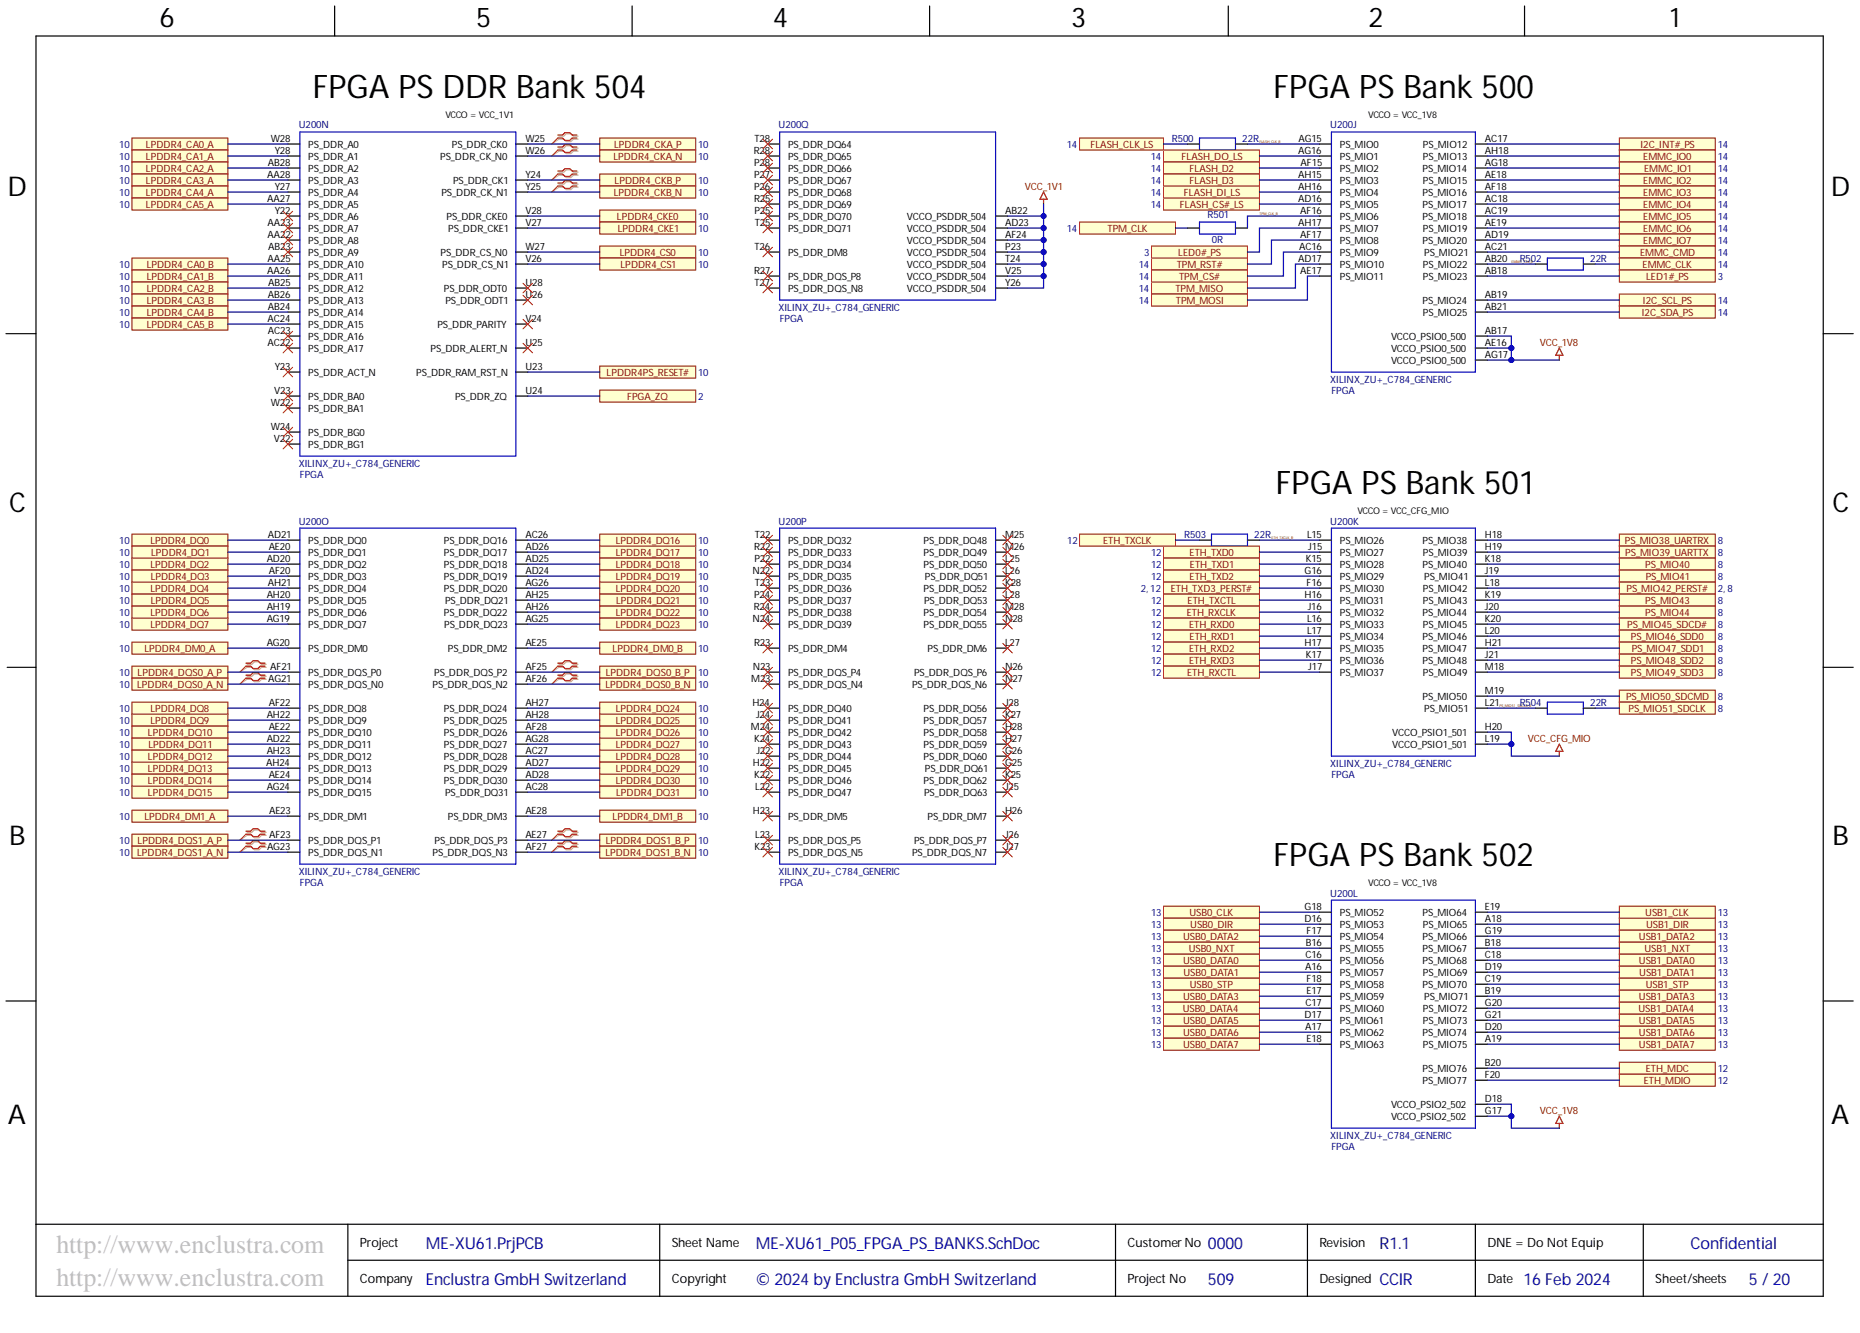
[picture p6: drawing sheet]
<svg xmlns="http://www.w3.org/2000/svg" width="393mm" height="282mm" viewBox="0 0 393 282" stroke-linecap="round" stroke-linejoin="round" font-family="sans-serif">
<defs><g id="words">
<g font-size="6.9">
<text x="66.1" y="20.6">FPGA PS DDR Bank 504</text>
<text x="269.3" y="20.6">FPGA PS Bank 500</text>
<text x="269.8" y="104.4">FPGA PS Bank 501</text>
<text x="269.3" y="183.1">FPGA PS Bank 502</text>
</g>
<g font-size="5.8">
<text x="33.7" y="5.7">6</text>
<text x="100.7" y="5.7">5</text>
<text x="163.4" y="5.7">4</text>
<text x="226.5" y="5.7">3</text>
<text x="289.4" y="5.7">2</text>
<text x="353.1" y="5.7">1</text>
<text x="1.6" y="41.5">D</text>
<text x="387.2" y="41.5">D</text>
<text x="1.9" y="108.2">C</text>
<text x="387.5" y="108.2">C</text>
<text x="1.9" y="178.8">B</text>
<text x="387.5" y="178.8">B</text>
<text x="1.7" y="237.6">A</text>
<text x="387.3" y="237.6">A</text>
</g>
<g font-size="5.5" fill="#c0c0c0">
<text x="11.9" y="265">http://www.enclustra.com</text>
<text x="11.9" y="271.9">http://www.enclustra.com</text>
</g>
<g font-size="3.5" fill="#000080">
<text x="90.1" y="264.1">ME-XU61.PrjPCB</text>
<text x="159.8" y="264.1">ME-XU61_P05_FPGA_PS_BANKS.SchDoc</text>
<text x="255.4" y="264.1">0000</text>
<text x="357.5" y="264.1">Confidential</text>
<text x="90.1" y="271.7">Enclustra GmbH Switzerland</text>
<text x="159.8" y="271.7">© 2024 by Enclustra GmbH Switzerland</text>
<text x="255.4" y="271.7">509</text>
<text x="291.7" y="271.7">CCIR</text>
<text x="322.2" y="271.7">16 Feb 2024</text>
<text x="369.8" y="271.7">5 / 20</text>
</g>
<text font-size="3.5" fill="#00007c" x="291.7" y="264.1">R1.1</text>
<g font-size="2.7">
<text x="76.1" y="263.8">Project</text>
<text x="142.1" y="263.8">Sheet Name</text>
<text x="238.4" y="263.8">Customer No</text>
<text x="279" y="263.8">Revision</text>
<text x="314.5" y="263.8">DNE = Do Not Equip</text>
<text x="76.1" y="271.4">Company</text>
<text x="142.1" y="271.4">Copyright</text>
<text x="238.4" y="271.4">Project No</text>
<text x="279" y="271.4">Designed</text>
<text x="314.5" y="271.4">Date</text>
<text x="350.1" y="271.4">Sheet/sheets</text>
</g>
<g font-size="2.1">
<text x="57.2" y="29.9">W28</text>
<text x="111.1" y="29.9">W25</text>
<text x="159.6" y="29.9">T28</text>
<text x="274.6" y="29.9">AG15</text>
<text x="314" y="29.9">AC17</text>
<text x="56.7" y="35">AB28</text>
<text x="58.1" y="32.5">Y28</text>
<text x="65.2" y="31.3">PS_DDR_A0</text>
<text x="65.2" y="33.8">PS_DDR_A1</text>
<text x="93.1" y="33.8">PS_DDR_CK_N0</text>
<text x="95.5" y="31.3">PS_DDR_CK0</text>
<text x="111.1" y="32.5">W26</text>
<text x="159.4" y="32.5">R28</text>
<text x="159.5" y="35">P28</text>
<text x="166.7" y="31.3">PS_DDR_DQ64</text>
<text x="166.7" y="33.8">PS_DDR_DQ65</text>
<text x="274.5" y="32.5">AG16</text>
<text x="275.1" y="35">AF15</text>
<text x="283.3" y="31.3">PS_MIO0</text>
<text x="283.3" y="33.8">PS_MIO1</text>
<text x="300.9" y="31.3">PS_MIO12</text>
<text x="300.9" y="33.8">PS_MIO13</text>
<text x="314" y="32.5">AH18</text>
<text x="314" y="35">AG18</text>
<text x="56.5" y="37.6">AA28</text>
<text x="58.1" y="40.1">Y27</text>
<text x="65.2" y="36.4">PS_DDR_A2</text>
<text x="65.2" y="38.9">PS_DDR_A3</text>
<text x="65.2" y="41.5">PS_DDR_A4</text>
<text x="93.3" y="41.5">PS_DDR_CK_N1</text>
<text x="95.8" y="38.9">PS_DDR_CK1</text>
<text x="111.1" y="37.6">Y24</text>
<text x="111.1" y="40.1">Y25</text>
<text x="159.5" y="37.6">P27</text>
<text x="159.5" y="40.1">P26</text>
<text x="166.7" y="36.4">PS_DDR_DQ66</text>
<text x="166.7" y="38.9">PS_DDR_DQ67</text>
<text x="166.7" y="41.5">PS_DDR_DQ68</text>
<text x="274.5" y="37.6">AH15</text>
<text x="274.5" y="40.1">AH16</text>
<text x="283.3" y="36.4">PS_MIO2</text>
<text x="283.3" y="38.9">PS_MIO3</text>
<text x="283.3" y="41.5">PS_MIO4</text>
<text x="300.8" y="36.4">PS_MIO14</text>
<text x="300.8" y="41.5">PS_MIO16</text>
<text x="300.9" y="38.9">PS_MIO15</text>
<text x="314" y="37.6">AE18</text>
<text x="314" y="40.1">AF18</text>
<text x="56.5" y="42.6">AA27</text>
<text x="56.6" y="47.7">AA23</text>
<text x="58.1" y="45.2">Y22</text>
<text x="65.2" y="44">PS_DDR_A5</text>
<text x="65.2" y="46.5">PS_DDR_A6</text>
<text x="94.4" y="46.5">PS_DDR_CKE0</text>
<text x="111.1" y="45.2">V28</text>
<text x="111.1" y="47.7">V27</text>
<text x="159.5" y="42.6">R25</text>
<text x="159.6" y="45.2">P25</text>
<text x="159.6" y="47.7">T25</text>
<text x="166.7" y="44">PS_DDR_DQ69</text>
<text x="166.7" y="46.5">PS_DDR_DQ70</text>
<text x="191.8" y="46.5">VCCO_PSDDR_504</text>
<text x="212.6" y="45.2">AB22</text>
<text x="212.6" y="47.7">AD23</text>
<text x="274.5" y="42.6">AD16</text>
<text x="274.5" y="47.7">AH17</text>
<text x="275" y="45.2">AF16</text>
<text x="283.3" y="44">PS_MIO5</text>
<text x="283.3" y="46.5">PS_MIO6</text>
<text x="300.8" y="44">PS_MIO17</text>
<text x="300.8" y="46.5">PS_MIO18</text>
<text x="314" y="42.6">AC18</text>
<text x="314" y="45.2">AC19</text>
<text x="314" y="47.7">AE19</text>
<text x="56.6" y="50.3">AA22</text>
<text x="56.7" y="52.8">AB23</text>
<text x="65.2" y="49.1">PS_DDR_A7</text>
<text x="65.2" y="51.6">PS_DDR_A8</text>
<text x="94.8" y="49.1">PS_DDR_CKE1</text>
<text x="111.1" y="52.8">W27</text>
<text x="159.6" y="52.8">T26</text>
<text x="166.7" y="49.1">PS_DDR_DQ71</text>
<text x="191.8" y="49.1">VCCO_PSDDR_504</text>
<text x="191.8" y="51.6">VCCO_PSDDR_504</text>
<text x="212.6" y="50.3">AF24</text>
<text x="212.6" y="52.8">P23</text>
<text x="274.7" y="52.8">AC16</text>
<text x="275" y="50.3">AF17</text>
<text x="283.3" y="49.1">PS_MIO7</text>
<text x="283.3" y="51.6">PS_MIO8</text>
<text x="300.8" y="51.6">PS_MIO20</text>
<text x="300.9" y="49.1">PS_MIO19</text>
<text x="314" y="50.3">AD19</text>
<text x="314" y="52.8">AC21</text>
<text x="56.5" y="57.9">AA26</text>
<text x="56.6" y="55.3">AA25</text>
<text x="65.2" y="54.1">PS_DDR_A9</text>
<text x="65.2" y="56.7">PS_DDR_A10</text>
<text x="65.2" y="59.2">PS_DDR_A11</text>
<text x="93.2" y="54.1">PS_DDR_CS_N0</text>
<text x="93.5" y="56.7">PS_DDR_CS_N1</text>
<text x="111.1" y="55.3">V26</text>
<text x="159.5" y="57.9">R27</text>
<text x="166.7" y="54.1">PS_DDR_DM8</text>
<text x="166.7" y="59.2">PS_DDR_DQS_P8</text>
<text x="191.8" y="54.1">VCCO_PSDDR_504</text>
<text x="191.8" y="56.7">VCCO_PSDDR_504</text>
<text x="191.8" y="59.2">VCCO_PSDDR_504</text>
<text x="212.6" y="55.3">T24</text>
<text x="212.6" y="57.9">V25</text>
<text x="274.5" y="55.3">AD17</text>
<text x="275" y="57.9">AE17</text>
<text x="283.3" y="54.1">PS_MIO9</text>
<text x="283.3" y="56.7">PS_MIO10</text>
<text x="283.3" y="59.2">PS_MIO11</text>
<text x="300.9" y="56.7">PS_MIO22</text>
<text x="300.9" y="59.2">PS_MIO23</text>
<text x="301.2" y="54.1">PS_MIO21</text>
<text x="314" y="55.3">AB20</text>
<text x="314" y="57.9">AB18</text>
<text x="56.7" y="62.9">AB26</text>
<text x="56.7" y="65.5">AB24</text>
<text x="56.7" y="60.4">AB25</text>
<text x="65.2" y="61.8">PS_DDR_A12</text>
<text x="65.2" y="64.3">PS_DDR_A13</text>
<text x="93.9" y="61.8">PS_DDR_ODT0</text>
<text x="94.2" y="64.3">PS_DDR_ODT1</text>
<text x="111.1" y="60.4">U28</text>
<text x="111.1" y="62.9">U26</text>
<text x="159.6" y="60.4">T27</text>
<text x="166.7" y="61.8">PS_DDR_DQS_N8</text>
<text x="191.8" y="61.8">VCCO_PSDDR_504</text>
<text x="212.6" y="60.4">Y26</text>
<text x="300.8" y="64.3">PS_MIO24</text>
<text x="314" y="62.9">AB19</text>
<text x="314" y="65.5">AB21</text>
<text x="56.6" y="68">AC24</text>
<text x="56.7" y="70.6">AC23</text>
<text x="65.2" y="66.8">PS_DDR_A14</text>
<text x="65.2" y="69.4">PS_DDR_A15</text>
<text x="65.2" y="71.9">PS_DDR_A16</text>
<text x="92.5" y="69.4">PS_DDR_PARITY</text>
<text x="111.1" y="68">V24</text>
<text x="294.2" y="71.9">VCCO_PSIO0_500</text>
<text x="300.9" y="66.8">PS_MIO25</text>
<text x="314" y="70.6">AB17</text>
<text x="56.6" y="73.1">AC22</text>
<text x="65.2" y="74.4">PS_DDR_A17</text>
<text x="91.1" y="74.4">PS_DDR_ALERT_N</text>
<text x="111.1" y="73.1">U25</text>
<text x="294.2" y="74.4">VCCO_PSIO0_500</text>
<text x="294.2" y="77">VCCO_PSIO0_500</text>
<text x="314" y="73.1">AE16</text>
<text x="314" y="75.6">AG17</text>
<text x="58" y="83.2">V23</text>
<text x="58.1" y="78.2">Y23</text>
<text x="65.2" y="79.5">PS_DDR_ACT_N</text>
<text x="88" y="79.5">PS_DDR_RAM_RST_N</text>
<text x="111.1" y="78.2">U23</text>
<text x="111.1" y="83.2">U24</text>
<text x="57.2" y="85.8">W22</text>
<text x="65.2" y="84.6">PS_DDR_BA0</text>
<text x="65.2" y="87.1">PS_DDR_BA1</text>
<text x="96.2" y="84.6">PS_DDR_ZQ</text>
<text x="57.2" y="90.9">W24</text>
<text x="57.9" y="93.4">V22</text>
<text x="65.2" y="92.2">PS_DDR_BG0</text>
<text x="65.2" y="94.8">PS_DDR_BG1</text>
<text x="56.7" y="113.7">AD21</text>
<text x="111.1" y="113.7">AC26</text>
<text x="159.6" y="113.7">T22</text>
<text x="212.6" y="113.7">M25</text>
<text x="276.4" y="113.7">L15</text>
<text x="314" y="113.7">H18</text>
<text x="56.4" y="118.8">AD20</text>
<text x="56.8" y="116.2">AE20</text>
<text x="65.2" y="115.1">PS_DDR_DQ0</text>
<text x="65.2" y="117.6">PS_DDR_DQ1</text>
<text x="93.9" y="115.1">PS_DDR_DQ16</text>
<text x="93.9" y="117.6">PS_DDR_DQ17</text>
<text x="111.1" y="116.2">AD26</text>
<text x="111.1" y="118.8">AD25</text>
<text x="159.5" y="116.2">R22</text>
<text x="159.6" y="118.8">P22</text>
<text x="166.7" y="115.1">PS_DDR_DQ32</text>
<text x="166.7" y="117.6">PS_DDR_DQ33</text>
<text x="195.3" y="115.1">PS_DDR_DQ48</text>
<text x="195.3" y="117.6">PS_DDR_DQ49</text>
<text x="212.6" y="116.2">M26</text>
<text x="212.6" y="118.8">L25</text>
<text x="276.2" y="118.8">K15</text>
<text x="276.7" y="116.2">J15</text>
<text x="283.3" y="115.1">PS_MIO26</text>
<text x="283.3" y="117.6">PS_MIO27</text>
<text x="300.8" y="115.1">PS_MIO38</text>
<text x="300.9" y="117.6">PS_MIO39</text>
<text x="314" y="116.2">H19</text>
<text x="314" y="118.8">K18</text>
<text x="56.7" y="123.9">AH21</text>
<text x="56.8" y="121.3">AF20</text>
<text x="65.2" y="120.1">PS_DDR_DQ2</text>
<text x="65.2" y="122.7">PS_DDR_DQ3</text>
<text x="65.2" y="125.2">PS_DDR_DQ4</text>
<text x="93.9" y="120.1">PS_DDR_DQ18</text>
<text x="93.9" y="122.7">PS_DDR_DQ19</text>
<text x="93.9" y="125.2">PS_DDR_DQ20</text>
<text x="111.1" y="121.3">AD24</text>
<text x="111.1" y="123.9">AG26</text>
<text x="159.1" y="121.3">N22</text>
<text x="159.6" y="123.9">T23</text>
<text x="166.7" y="120.1">PS_DDR_DQ34</text>
<text x="166.7" y="122.7">PS_DDR_DQ35</text>
<text x="166.7" y="125.2">PS_DDR_DQ36</text>
<text x="195.3" y="120.1">PS_DDR_DQ50</text>
<text x="195.3" y="125.2">PS_DDR_DQ52</text>
<text x="195.6" y="122.7">PS_DDR_DQ51</text>
<text x="212.6" y="121.3">L26</text>
<text x="212.6" y="123.9">K28</text>
<text x="275.9" y="121.3">G16</text>
<text x="276.3" y="123.9">F16</text>
<text x="283.3" y="120.1">PS_MIO28</text>
<text x="283.3" y="122.7">PS_MIO29</text>
<text x="283.3" y="125.2">PS_MIO30</text>
<text x="300.8" y="120.1">PS_MIO40</text>
<text x="300.9" y="125.2">PS_MIO42</text>
<text x="301.2" y="122.7">PS_MIO41</text>
<text x="314" y="121.3">J19</text>
<text x="314" y="123.9">L18</text>
<text x="56.4" y="126.4">AH20</text>
<text x="56.4" y="128.9">AH19</text>
<text x="56.4" y="131.5">AG19</text>
<text x="65.2" y="127.7">PS_DDR_DQ5</text>
<text x="65.2" y="130.3">PS_DDR_DQ6</text>
<text x="93.9" y="130.3">PS_DDR_DQ22</text>
<text x="94.1" y="127.7">PS_DDR_DQ21</text>
<text x="111.1" y="126.4">AH25</text>
<text x="111.1" y="128.9">AH26</text>
<text x="111.1" y="131.5">AG25</text>
<text x="159.1" y="131.5">N24</text>
<text x="159.4" y="128.9">R24</text>
<text x="159.5" y="126.4">P24</text>
<text x="166.7" y="127.7">PS_DDR_DQ37</text>
<text x="166.7" y="130.3">PS_DDR_DQ38</text>
<text x="195.3" y="130.3">PS_DDR_DQ54</text>
<text x="195.4" y="127.7">PS_DDR_DQ53</text>
<text x="212.6" y="126.4">L28</text>
<text x="212.6" y="128.9">M28</text>
<text x="212.6" y="131.5">N28</text>
<text x="275.9" y="126.4">H16</text>
<text x="276.4" y="131.5">L16</text>
<text x="276.6" y="128.9">J16</text>
<text x="283.3" y="127.7">PS_MIO31</text>
<text x="283.3" y="130.3">PS_MIO32</text>
<text x="300.8" y="130.3">PS_MIO44</text>
<text x="300.9" y="127.7">PS_MIO43</text>
<text x="314" y="126.4">K19</text>
<text x="314" y="128.9">J20</text>
<text x="314" y="131.5">K20</text>
<text x="56.4" y="136.5">AG20</text>
<text x="65.2" y="132.8">PS_DDR_DQ7</text>
<text x="65.2" y="137.9">PS_DDR_DM0</text>
<text x="93.9" y="132.8">PS_DDR_DQ23</text>
<text x="94.7" y="137.9">PS_DDR_DM2</text>
<text x="111.1" y="136.5">AE25</text>
<text x="159.5" y="136.5">R23</text>
<text x="166.7" y="132.8">PS_DDR_DQ39</text>
<text x="166.7" y="137.9">PS_DDR_DM4</text>
<text x="195.3" y="132.8">PS_DDR_DQ55</text>
<text x="196.2" y="137.9">PS_DDR_DM6</text>
<text x="212.6" y="136.5">L27</text>
<text x="275.9" y="136.5">H17</text>
<text x="276.4" y="134">L17</text>
<text x="283.3" y="132.8">PS_MIO33</text>
<text x="283.3" y="135.4">PS_MIO34</text>
<text x="283.3" y="137.9">PS_MIO35</text>
<text x="300.8" y="135.4">PS_MIO46</text>
<text x="300.8" y="137.9">PS_MIO47</text>
<text x="300.9" y="132.8">PS_MIO45</text>
<text x="314" y="134">L20</text>
<text x="314" y="136.5">H21</text>
<text x="57.2" y="141.6">AF21</text>
<text x="65.2" y="143">PS_DDR_DQS_P0</text>
<text x="91.8" y="143">PS_DDR_DQS_P2</text>
<text x="111.1" y="141.6">AF25</text>
<text x="159.2" y="141.6">N23</text>
<text x="166.7" y="143">PS_DDR_DQS_P4</text>
<text x="193.3" y="143">PS_DDR_DQS_P6</text>
<text x="212.6" y="141.6">N26</text>
<text x="276.2" y="139.1">K17</text>
<text x="276.7" y="141.6">J17</text>
<text x="283.3" y="140.4">PS_MIO36</text>
<text x="283.3" y="143">PS_MIO37</text>
<text x="300.8" y="140.4">PS_MIO48</text>
<text x="300.9" y="143">PS_MIO49</text>
<text x="314" y="139.1">J21</text>
<text x="314" y="141.6">M18</text>
<text x="56.7" y="144.2">AG21</text>
<text x="56.8" y="149.2">AF22</text>
<text x="65.2" y="145.5">PS_DDR_DQS_N0</text>
<text x="91.5" y="145.5">PS_DDR_DQS_N2</text>
<text x="111.1" y="144.2">AF26</text>
<text x="111.1" y="149.2">AH27</text>
<text x="158.9" y="144.2">M23</text>
<text x="159.1" y="149.2">H24</text>
<text x="166.7" y="145.5">PS_DDR_DQS_N4</text>
<text x="192.9" y="145.5">PS_DDR_DQS_N6</text>
<text x="212.6" y="144.2">N27</text>
<text x="212.6" y="149.2">J28</text>
<text x="300.8" y="148">PS_MIO50</text>
<text x="314" y="146.7">M19</text>
<text x="314" y="149.2">L21</text>
<text x="56.4" y="151.8">AH22</text>
<text x="56.8" y="154.3">AE22</text>
<text x="65.2" y="150.6">PS_DDR_DQ8</text>
<text x="65.2" y="153.1">PS_DDR_DQ9</text>
<text x="65.2" y="155.7">PS_DDR_DQ10</text>
<text x="93.9" y="150.6">PS_DDR_DQ24</text>
<text x="93.9" y="153.1">PS_DDR_DQ25</text>
<text x="93.9" y="155.7">PS_DDR_DQ26</text>
<text x="111.1" y="151.8">AH28</text>
<text x="111.1" y="154.3">AF28</text>
<text x="158.8" y="154.3">M24</text>
<text x="159.9" y="151.8">J24</text>
<text x="166.7" y="150.6">PS_DDR_DQ40</text>
<text x="166.7" y="153.1">PS_DDR_DQ41</text>
<text x="166.7" y="155.7">PS_DDR_DQ42</text>
<text x="195.3" y="150.6">PS_DDR_DQ56</text>
<text x="195.3" y="153.1">PS_DDR_DQ57</text>
<text x="195.3" y="155.7">PS_DDR_DQ58</text>
<text x="212.6" y="151.8">K27</text>
<text x="212.6" y="154.3">H28</text>
<text x="294.4" y="155.7">VCCO_PSIO1_501</text>
<text x="301.2" y="150.6">PS_MIO51</text>
<text x="314" y="154.3">H20</text>
<text x="56.3" y="161.9">AH24</text>
<text x="56.4" y="156.8">AD22</text>
<text x="56.4" y="159.4">AH23</text>
<text x="65.2" y="158.2">PS_DDR_DQ11</text>
<text x="65.2" y="160.7">PS_DDR_DQ12</text>
<text x="93.9" y="158.2">PS_DDR_DQ27</text>
<text x="93.9" y="160.7">PS_DDR_DQ28</text>
<text x="111.1" y="156.8">AG28</text>
<text x="111.1" y="159.4">AC27</text>
<text x="111.1" y="161.9">AD27</text>
<text x="159.2" y="161.9">H22</text>
<text x="159.5" y="156.8">K24</text>
<text x="160" y="159.4">J22</text>
<text x="166.7" y="158.2">PS_DDR_DQ43</text>
<text x="166.7" y="160.7">PS_DDR_DQ44</text>
<text x="195.3" y="158.2">PS_DDR_DQ59</text>
<text x="195.3" y="160.7">PS_DDR_DQ60</text>
<text x="212.6" y="156.8">H27</text>
<text x="212.6" y="159.4">G26</text>
<text x="212.6" y="161.9">G25</text>
<text x="294.4" y="158.2">VCCO_PSIO1_501</text>
<text x="314" y="156.8">L19</text>
<text x="56.4" y="167">AG24</text>
<text x="56.8" y="164.5">AE24</text>
<text x="65.2" y="163.3">PS_DDR_DQ13</text>
<text x="65.2" y="165.8">PS_DDR_DQ14</text>
<text x="93.9" y="163.3">PS_DDR_DQ29</text>
<text x="93.9" y="165.8">PS_DDR_DQ30</text>
<text x="111.1" y="164.5">AD28</text>
<text x="111.1" y="167">AC28</text>
<text x="159.5" y="164.5">K22</text>
<text x="159.7" y="167">L22</text>
<text x="166.7" y="163.3">PS_DDR_DQ45</text>
<text x="166.7" y="165.8">PS_DDR_DQ46</text>
<text x="195.3" y="165.8">PS_DDR_DQ62</text>
<text x="195.6" y="163.3">PS_DDR_DQ61</text>
<text x="212.6" y="164.5">K25</text>
<text x="212.6" y="167">J25</text>
<text x="56.9" y="172.1">AE23</text>
<text x="65.2" y="168.4">PS_DDR_DQ15</text>
<text x="65.2" y="173.4">PS_DDR_DM1</text>
<text x="94.1" y="168.4">PS_DDR_DQ31</text>
<text x="94.7" y="173.4">PS_DDR_DM3</text>
<text x="111.1" y="172.1">AE28</text>
<text x="159.2" y="172.1">H23</text>
<text x="166.7" y="168.4">PS_DDR_DQ47</text>
<text x="166.7" y="173.4">PS_DDR_DM5</text>
<text x="195.4" y="168.4">PS_DDR_DQ63</text>
<text x="196.2" y="173.4">PS_DDR_DM7</text>
<text x="212.6" y="172.1">H26</text>
<text x="56.5" y="179.7">AG23</text>
<text x="56.9" y="177.1">AF23</text>
<text x="65.2" y="178.5">PS_DDR_DQS_P1</text>
<text x="91.9" y="178.5">PS_DDR_DQS_P3</text>
<text x="111.1" y="177.1">AE27</text>
<text x="111.1" y="179.7">AF27</text>
<text x="159.6" y="179.7">K23</text>
<text x="159.7" y="177.1">L23</text>
<text x="166.7" y="178.5">PS_DDR_DQS_P5</text>
<text x="193.3" y="178.5">PS_DDR_DQS_P7</text>
<text x="212.6" y="177.1">J26</text>
<text x="212.6" y="179.7">J27</text>
<text x="65.2" y="181">PS_DDR_DQS_N1</text>
<text x="91.5" y="181">PS_DDR_DQS_N3</text>
<text x="166.7" y="181">PS_DDR_DQS_N5</text>
<text x="192.9" y="181">PS_DDR_DQS_N7</text>
<text x="275.9" y="192.4">G18</text>
<text x="275.9" y="194.9">D16</text>
<text x="276.3" y="197.5">F17</text>
<text x="283.3" y="193.7">PS_MIO52</text>
<text x="283.3" y="196.3">PS_MIO53</text>
<text x="300.8" y="193.7">PS_MIO64</text>
<text x="300.9" y="196.3">PS_MIO65</text>
<text x="314" y="192.4">E19</text>
<text x="314" y="194.9">A18</text>
<text x="314" y="197.5">G19</text>
<text x="276.1" y="202.5">C16</text>
<text x="276.2" y="200">B16</text>
<text x="283.3" y="198.8">PS_MIO54</text>
<text x="283.3" y="201.3">PS_MIO55</text>
<text x="283.3" y="203.9">PS_MIO56</text>
<text x="300.8" y="198.8">PS_MIO66</text>
<text x="300.8" y="201.3">PS_MIO67</text>
<text x="300.8" y="203.9">PS_MIO68</text>
<text x="314" y="200">B18</text>
<text x="314" y="202.5">C18</text>
<text x="276" y="205.1">A16</text>
<text x="276.3" y="207.6">F18</text>
<text x="283.3" y="206.4">PS_MIO57</text>
<text x="283.3" y="209">PS_MIO58</text>
<text x="300.8" y="209">PS_MIO70</text>
<text x="300.9" y="206.4">PS_MIO69</text>
<text x="314" y="205.1">D19</text>
<text x="314" y="207.6">C19</text>
<text x="275.9" y="215.2">D17</text>
<text x="276.1" y="212.7">C17</text>
<text x="276.3" y="210.1">E17</text>
<text x="283.3" y="211.5">PS_MIO59</text>
<text x="283.3" y="214">PS_MIO60</text>
<text x="300.9" y="214">PS_MIO72</text>
<text x="301.2" y="211.5">PS_MIO71</text>
<text x="314" y="210.1">B19</text>
<text x="314" y="212.7">G20</text>
<text x="314" y="215.2">G21</text>
<text x="276" y="217.8">A17</text>
<text x="276.3" y="220.3">E18</text>
<text x="283.3" y="216.6">PS_MIO61</text>
<text x="283.3" y="219.1">PS_MIO62</text>
<text x="283.3" y="221.6">PS_MIO63</text>
<text x="300.8" y="219.1">PS_MIO74</text>
<text x="300.9" y="216.6">PS_MIO73</text>
<text x="300.9" y="221.6">PS_MIO75</text>
<text x="314" y="217.8">D20</text>
<text x="314" y="220.3">A19</text>
<text x="300.8" y="226.7">PS_MIO76</text>
<text x="314" y="225.4">B20</text>
<text x="314" y="227.9">F20</text>
<text x="300.8" y="229.3">PS_MIO77</text>
<text x="314" y="233">D18</text>
<text x="294.2" y="234.3">VCCO_PSIO2_502</text>
<text x="294.2" y="236.9">VCCO_PSIO2_502</text>
<text x="314" y="235.5">G17</text>
</g>
<g font-size="2.1" fill="#000080">
<text x="63.2" y="27.2">U200N</text>
<text x="164.6" y="27.2">U200Q</text>
<text x="247.8" y="29.9">R500</text>
<text x="262.7" y="29.9">22R</text>
<text x="281.3" y="27.2">U200J</text>
<text x="25.2" y="31.3">10</text>
<text x="25.2" y="33.8">10</text>
<text x="147.6" y="31.3">10</text>
<text x="147.6" y="33.8">10</text>
<text x="225.6" y="31.3">14</text>
<text x="243.3" y="33.8">14</text>
<text x="363.2" y="31.3">14</text>
<text x="363.2" y="33.8">14</text>
<text x="25.2" y="36.4">10</text>
<text x="25.2" y="38.9">10</text>
<text x="25.2" y="41.5">10</text>
<text x="147.6" y="38.9">10</text>
<text x="147.6" y="41.5">10</text>
<text x="243.3" y="41.5">14</text>
<text x="243.3" y="36.4">14</text>
<text x="243.3" y="38.9">14</text>
<text x="363.2" y="36.4">14</text>
<text x="363.2" y="38.9">14</text>
<text x="363.2" y="41.5">14</text>
<text x="25.2" y="44">10</text>
<text x="147.6" y="46.5">10</text>
<text x="243.3" y="44">14</text>
<text x="255.4" y="46.2">R501</text>
<text x="363.2" y="44">14</text>
<text x="363.2" y="46.5">14</text>
<text x="147.6" y="49.1">10</text>
<text x="225.6" y="49.1">14</text>
<text x="256.3" y="51.4">0R</text>
<text x="363.2" y="49.1">14</text>
<text x="363.2" y="51.6">14</text>
<text x="25.2" y="56.7">10</text>
<text x="25.2" y="59.2">10</text>
<text x="147.6" y="54.1">10</text>
<text x="147.6" y="56.7">10</text>
<text x="240.8" y="56.7">14</text>
<text x="240.8" y="59.2">14</text>
<text x="242" y="54.1">3</text>
<text x="321.4" y="55.3">R502</text>
<text x="336.3" y="55.3">22R</text>
<text x="363.2" y="54.1">14</text>
<text x="363.2" y="56.7">14</text>
<text x="363.2" y="59.2">3</text>
<text x="25.2" y="61.8">10</text>
<text x="25.2" y="64.3">10</text>
<text x="164.6" y="65.7">XILINX_ZU+_C784_GENERIC</text>
<text x="240.8" y="61.8">14</text>
<text x="240.8" y="64.3">14</text>
<text x="363.2" y="64.3">14</text>
<text x="25.2" y="66.8">10</text>
<text x="25.2" y="69.4">10</text>
<text x="164.9" y="68">FPGA</text>
<text x="363.2" y="66.8">14</text>
<text x="147.6" y="79.5">10</text>
<text x="281.3" y="81">XILINX_ZU+_C784_GENERIC</text>
<text x="281.6" y="83.2">FPGA</text>
<text x="147.6" y="84.6">2</text>
<text x="63.2" y="98.7">XILINX_ZU+_C784_GENERIC</text>
<text x="63.4" y="101">FPGA</text>
<text x="63.2" y="110.9">U200O</text>
<text x="164.6" y="110.9">U200P</text>
<text x="250.5" y="113.7">R503</text>
<text x="265.2" y="113.7">22R</text>
<text x="281.3" y="110.9">U200K</text>
<text x="25.2" y="115.1">10</text>
<text x="25.2" y="117.6">10</text>
<text x="147.6" y="117.6">10</text>
<text x="147.6" y="115.1">10</text>
<text x="225.7" y="115.1">12</text>
<text x="243.4" y="117.6">12</text>
<text x="363.2" y="115.1">8</text>
<text x="363.2" y="117.6">8</text>
<text x="25.2" y="125.2">10</text>
<text x="25.2" y="120.1">10</text>
<text x="25.2" y="122.7">10</text>
<text x="147.6" y="125.2">10</text>
<text x="147.6" y="120.1">10</text>
<text x="147.6" y="122.7">10</text>
<text x="241.2" y="125.2">2, 12</text>
<text x="243.4" y="120.1">12</text>
<text x="243.4" y="122.7">12</text>
<text x="363.2" y="120.1">8</text>
<text x="363.2" y="122.7">8</text>
<text x="363.2" y="125.2">2, 8</text>
<text x="25.2" y="127.7">10</text>
<text x="25.2" y="130.3">10</text>
<text x="147.6" y="127.7">10</text>
<text x="147.6" y="130.3">10</text>
<text x="243.4" y="127.7">12</text>
<text x="243.4" y="130.3">12</text>
<text x="363.2" y="127.7">8</text>
<text x="363.2" y="130.3">8</text>
<text x="25.2" y="132.8">10</text>
<text x="25.2" y="137.9">10</text>
<text x="147.6" y="137.9">10</text>
<text x="147.6" y="132.8">10</text>
<text x="243.4" y="132.8">12</text>
<text x="243.4" y="135.4">12</text>
<text x="243.4" y="137.9">12</text>
<text x="363.2" y="132.8">8</text>
<text x="363.2" y="135.4">8</text>
<text x="363.2" y="137.9">8</text>
<text x="25.2" y="143">10</text>
<text x="147.6" y="143">10</text>
<text x="243.4" y="140.4">12</text>
<text x="243.4" y="143">12</text>
<text x="363.2" y="140.4">8</text>
<text x="363.2" y="143">8</text>
<text x="25.2" y="145.5">10</text>
<text x="147.6" y="145.5">10</text>
<text x="321.4" y="149.2">R504</text>
<text x="336.3" y="149.2">22R</text>
<text x="363.2" y="148">8</text>
<text x="25.2" y="153.1">10</text>
<text x="25.2" y="155.7">10</text>
<text x="25.2" y="150.6">10</text>
<text x="147.6" y="153.1">10</text>
<text x="147.6" y="150.6">10</text>
<text x="147.6" y="155.7">10</text>
<text x="363.2" y="150.6">8</text>
<text x="25.2" y="158.2">10</text>
<text x="25.2" y="160.7">10</text>
<text x="147.6" y="160.7">10</text>
<text x="147.6" y="158.2">10</text>
<text x="25.2" y="163.3">10</text>
<text x="25.2" y="165.8">10</text>
<text x="147.6" y="165.8">10</text>
<text x="147.6" y="163.3">10</text>
<text x="281.3" y="162.2">XILINX_ZU+_C784_GENERIC</text>
<text x="281.6" y="164.5">FPGA</text>
<text x="25.2" y="168.4">10</text>
<text x="25.2" y="173.4">10</text>
<text x="147.6" y="168.4">10</text>
<text x="147.6" y="173.4">10</text>
<text x="25.2" y="178.5">10</text>
<text x="147.6" y="178.5">10</text>
<text x="25.2" y="181">10</text>
<text x="63.2" y="185">XILINX_ZU+_C784_GENERIC</text>
<text x="147.6" y="181">10</text>
<text x="164.6" y="185">XILINX_ZU+_C784_GENERIC</text>
<text x="63.4" y="187.3">FPGA</text>
<text x="164.9" y="187.3">FPGA</text>
<text x="281.3" y="189.6">U200L</text>
<text x="243.4" y="193.7">13</text>
<text x="243.4" y="196.3">13</text>
<text x="363.2" y="196.3">13</text>
<text x="363.2" y="193.7">13</text>
<text x="243.4" y="198.8">13</text>
<text x="243.4" y="201.3">13</text>
<text x="243.4" y="203.9">13</text>
<text x="363.2" y="198.8">13</text>
<text x="363.2" y="201.3">13</text>
<text x="363.2" y="203.9">13</text>
<text x="243.4" y="206.4">13</text>
<text x="243.4" y="209">13</text>
<text x="363.2" y="206.4">13</text>
<text x="363.2" y="209">13</text>
<text x="243.4" y="211.5">13</text>
<text x="243.4" y="214">13</text>
<text x="363.2" y="211.5">13</text>
<text x="363.2" y="214">13</text>
<text x="243.4" y="216.6">13</text>
<text x="243.4" y="219.1">13</text>
<text x="243.4" y="221.6">13</text>
<text x="363.2" y="216.6">13</text>
<text x="363.2" y="219.1">13</text>
<text x="363.2" y="221.6">13</text>
<text x="363.2" y="226.7">12</text>
<text x="363.2" y="229.3">12</text>
<text x="281.3" y="240.9">XILINX_ZU+_C784_GENERIC</text>
<text x="281.6" y="243.1">FPGA</text>
</g>
<g font-size="2.1" fill="#800000">
<text x="30.9" y="31.3">LPDDR4_CA0_A</text>
<text x="30.9" y="33.8">LPDDR4_CA1_A</text>
<text x="129.7" y="33.8">LPDDR4_CKA_N</text>
<text x="129.9" y="31.3">LPDDR4_CKA_P</text>
<text x="230.6" y="31.3">FLASH_CLK_LS</text>
<text x="249.9" y="33.8">FLASH_DO_LS</text>
<text x="346.9" y="31.3">I2C_INT#_PS</text>
<text x="347.5" y="33.8">EMMC_IO0</text>
<text x="30.9" y="36.4">LPDDR4_CA2_A</text>
<text x="30.9" y="38.9">LPDDR4_CA3_A</text>
<text x="30.9" y="41.5">LPDDR4_CA4_A</text>
<text x="129.8" y="41.5">LPDDR4_CKB_N</text>
<text x="130" y="38.9">LPDDR4_CKB_P</text>
<text x="216.7" y="40.1">VCC_1V1</text>
<text x="250.4" y="41.5">FLASH_DI_LS</text>
<text x="251.6" y="36.4">FLASH_D2</text>
<text x="251.6" y="38.9">FLASH_D3</text>
<text x="347.5" y="38.9">EMMC_IO2</text>
<text x="347.5" y="41.5">EMMC_IO3</text>
<text x="347.7" y="36.4">EMMC_IO1</text>
<text x="30.9" y="44">LPDDR4_CA5_A</text>
<text x="130.5" y="46.5">LPDDR4_CKE0</text>
<text x="249.5" y="44">FLASH_CS#_LS</text>
<text x="347.5" y="44">EMMC_IO4</text>
<text x="347.5" y="46.5">EMMC_IO5</text>
<text x="130.6" y="49.1">LPDDR4_CKE1</text>
<text x="234.2" y="49.1">TPM_CLK</text>
<text x="347.5" y="49.1">EMMC_IO6</text>
<text x="347.5" y="51.6">EMMC_IO7</text>
<text x="31" y="56.7">LPDDR4_CA0_B</text>
<text x="31" y="59.2">LPDDR4_CA1_B</text>
<text x="131.1" y="54.1">LPDDR4_CS0</text>
<text x="131.2" y="56.7">LPDDR4_CS1</text>
<text x="248.8" y="56.7">TPM_RST#</text>
<text x="249.2" y="54.1">LED0#_PS</text>
<text x="249.4" y="59.2">TPM_CS#</text>
<text x="346.8" y="54.1">EMMC_CMD</text>
<text x="347.4" y="56.7">EMMC_CLK</text>
<text x="348.1" y="59.2">LED1#_PS</text>
<text x="31" y="61.8">LPDDR4_CA2_B</text>
<text x="31" y="64.3">LPDDR4_CA3_B</text>
<text x="248.6" y="61.8">TPM_MISO</text>
<text x="248.7" y="64.3">TPM_MOSI</text>
<text x="347.4" y="64.3">I2C_SCL_PS</text>
<text x="31" y="66.8">LPDDR4_CA4_B</text>
<text x="31" y="69.4">LPDDR4_CA5_B</text>
<text x="347.2" y="66.8">I2C_SDA_PS</text>
<text x="325.6" y="73.1">VCC_1V8</text>
<text x="128.3" y="79.5">LPDDR4PS_RESET#</text>
<text x="132.7" y="84.6">FPGA_ZQ</text>
<text x="31.8" y="115.1">LPDDR4_DQ0</text>
<text x="32" y="117.6">LPDDR4_DQ1</text>
<text x="130.2" y="117.6">LPDDR4_DQ17</text>
<text x="130.2" y="115.1">LPDDR4_DQ16</text>
<text x="233.3" y="115.1">ETH_TXCLK</text>
<text x="251.6" y="117.6">ETH_TXD0</text>
<text x="343.6" y="115.1">PS_MIO38_UARTRX</text>
<text x="343.7" y="117.6">PS_MIO39_UARTTX</text>
<text x="31.8" y="125.2">LPDDR4_DQ4</text>
<text x="31.8" y="120.1">LPDDR4_DQ2</text>
<text x="31.9" y="122.7">LPDDR4_DQ3</text>
<text x="130.2" y="125.2">LPDDR4_DQ20</text>
<text x="130.2" y="120.1">LPDDR4_DQ18</text>
<text x="130.2" y="122.7">LPDDR4_DQ19</text>
<text x="247.6" y="125.2">ETH_TXD3_PERST#</text>
<text x="251.6" y="122.7">ETH_TXD2</text>
<text x="251.6" y="120.1">ETH_TXD1</text>
<text x="344" y="125.2">PS_MIO42_PERST#</text>
<text x="347.9" y="120.1">PS_MIO40</text>
<text x="348" y="122.7">PS_MIO41</text>
<text x="31.8" y="130.3">LPDDR4_DQ6</text>
<text x="31.9" y="127.7">LPDDR4_DQ5</text>
<text x="130.2" y="130.3">LPDDR4_DQ22</text>
<text x="130.3" y="127.7">LPDDR4_DQ21</text>
<text x="251" y="130.3">ETH_RXCLK</text>
<text x="251.1" y="127.7">ETH_TXCTL</text>
<text x="347.9" y="127.7">PS_MIO43</text>
<text x="347.9" y="130.3">PS_MIO44</text>
<text x="30.5" y="137.9">LPDDR4_DM0_A</text>
<text x="31.8" y="132.8">LPDDR4_DQ7</text>
<text x="129.5" y="137.9">LPDDR4_DM0_B</text>
<text x="130.2" y="132.8">LPDDR4_DQ23</text>
<text x="251.5" y="132.8">ETH_RXD0</text>
<text x="251.5" y="137.9">ETH_RXD2</text>
<text x="251.6" y="135.4">ETH_RXD1</text>
<text x="344.1" y="132.8">PS_MIO45_SDCD#</text>
<text x="344.9" y="135.4">PS_MIO46_SDD0</text>
<text x="345.1" y="137.9">PS_MIO47_SDD1</text>
<text x="29.1" y="143">LPDDR4_DQS0_A_P</text>
<text x="128.1" y="143">LPDDR4_DQS0_B_P</text>
<text x="251" y="143">ETH_RXCTL</text>
<text x="251.5" y="140.4">ETH_RXD3</text>
<text x="344.9" y="140.4">PS_MIO48_SDD2</text>
<text x="344.9" y="143">PS_MIO49_SDD3</text>
<text x="29" y="145.5">LPDDR4_DQS0_A_N</text>
<text x="128" y="145.5">LPDDR4_DQS0_B_N</text>
<text x="343.9" y="148">PS_MIO50_SDCMD</text>
<text x="31.3" y="155.7">LPDDR4_DQ10</text>
<text x="31.8" y="153.1">LPDDR4_DQ9</text>
<text x="31.8" y="150.6">LPDDR4_DQ8</text>
<text x="130.2" y="153.1">LPDDR4_DQ25</text>
<text x="130.2" y="150.6">LPDDR4_DQ24</text>
<text x="130.2" y="155.7">LPDDR4_DQ26</text>
<text x="344.4" y="150.6">PS_MIO51_SDCLK</text>
<text x="31.3" y="160.7">LPDDR4_DQ12</text>
<text x="31.4" y="158.2">LPDDR4_DQ11</text>
<text x="130.2" y="160.7">LPDDR4_DQ28</text>
<text x="130.2" y="158.2">LPDDR4_DQ27</text>
<text x="323.1" y="156.8">VCC_CFG_MIO</text>
<text x="31.3" y="163.3">LPDDR4_DQ13</text>
<text x="31.3" y="165.8">LPDDR4_DQ14</text>
<text x="130.2" y="165.8">LPDDR4_DQ30</text>
<text x="130.2" y="163.3">LPDDR4_DQ29</text>
<text x="30.5" y="173.4">LPDDR4_DM1_A</text>
<text x="31.3" y="168.4">LPDDR4_DQ15</text>
<text x="129.5" y="173.4">LPDDR4_DM1_B</text>
<text x="130.3" y="168.4">LPDDR4_DQ31</text>
<text x="29.1" y="178.5">LPDDR4_DQS1_A_P</text>
<text x="128.1" y="178.5">LPDDR4_DQS1_B_P</text>
<text x="29" y="181">LPDDR4_DQS1_A_N</text>
<text x="128" y="181">LPDDR4_DQS1_B_N</text>
<text x="251.6" y="193.7">USB0_CLK</text>
<text x="251.7" y="196.3">USB0_DIR</text>
<text x="347.9" y="193.7">USB1_CLK</text>
<text x="348.1" y="196.3">USB1_DIR</text>
<text x="250.2" y="198.8">USB0_DATA2</text>
<text x="250.2" y="203.9">USB0_DATA0</text>
<text x="251.4" y="201.3">USB0_NXT</text>
<text x="346.6" y="198.8">USB1_DATA2</text>
<text x="346.6" y="203.9">USB1_DATA0</text>
<text x="347.8" y="201.3">USB1_NXT</text>
<text x="250.3" y="206.4">USB0_DATA1</text>
<text x="251.6" y="209">USB0_STP</text>
<text x="346.7" y="206.4">USB1_DATA1</text>
<text x="348" y="209">USB1_STP</text>
<text x="250.1" y="214">USB0_DATA4</text>
<text x="250.2" y="211.5">USB0_DATA3</text>
<text x="346.5" y="214">USB1_DATA4</text>
<text x="346.6" y="211.5">USB1_DATA3</text>
<text x="250.2" y="216.6">USB0_DATA5</text>
<text x="250.2" y="219.1">USB0_DATA6</text>
<text x="250.2" y="221.6">USB0_DATA7</text>
<text x="346.6" y="216.6">USB1_DATA5</text>
<text x="346.6" y="219.1">USB1_DATA6</text>
<text x="346.6" y="221.6">USB1_DATA7</text>
<text x="348" y="226.7">ETH_MDC</text>
<text x="347.6" y="229.3">ETH_MDIO</text>
<text x="325.6" y="235.5">VCC_1V8</text>
</g>
<g font-size="1.9">
<text x="94.2" y="24.9">VCCO = VCC_1V1</text>
<text x="289.3" y="24.9">VCCO = VCC_1V8</text>
<text x="287.1" y="108.6">VCCO = VCC_CFG_MIO</text>
<text x="289.3" y="187.3">VCCO = VCC_1V8</text>
</g>
<g font-size=".8" fill="#800000">
<text x="266.3" y="30.3">FLASH_CLK_R</text>
<text x="266.3" y="45.5">TPM_CLK_R</text>
<text x="319.6" y="55.7">EMMC_CLK_R</text>
<text x="268.9" y="114">ETH_TXCLK_R</text>
<text x="317.1" y="149.6">PS_MIO51_SDCLK_R</text>
</g>
</g></defs>
<g fill="none" stroke="#000" stroke-width=".25">
<path d="M7.6 7.6h378v266.5h-378zM70.8 1.3v6.3M133.7 1.3v6.3M196.6 1.3v6.3M259.8 1.3v6.3M322.4 1.3v6.3M251.1 30.5h2.6M261.3 30.5h2.5M324.7 55.8h2.5M334.8 55.8h2.6M1.3 70.6h6.3M385.6 70.6h6.3"/>
<path d="M253.7 114.2h2.5M263.8 114.2h2.5M1.5 141.1h6.1M385.6 141.1h6.3M1.3 211.7h6.3M385.6 211.7h6.3M7.6 258.9h378M73.6 258.9v15.2M139.5 258.9v15.2M235.9 258.9v15.2M276.5 258.9v15.2M312 258.9v15.2"/>
<path d="M347.5 258.9v15.2M73.6 266.5h312"/>
</g>
<path d="M253.7 29.2h7.6v2.5h-7.6zM327.2 54.6h7.6v2.5h-7.6zM256.2 112.9h7.6v2.6h-7.6z" fill="none" stroke="#00f" stroke-width=".25"/>
<path d="M342.4 29.2h20.3v2.5h-20.3z" fill-rule="evenodd" fill="#ffffd0"/>
<path d="M342.4 29.2h20.3v2.5h-20.3z" fill="none" stroke="#800000" stroke-width=".21"/>
<path d="M342.4 31.7h20.3v2.6h-20.3z" fill-rule="evenodd" fill="#ffffd0"/>
<path d="M342.4 31.7h20.3v2.6h-20.3z" fill="none" stroke="#800000" stroke-width=".21"/>
<path d="M342.4 34.3h20.3v2.5h-20.3z" fill-rule="evenodd" fill="#ffffd0"/>
<path d="M342.4 34.3h20.3v2.5h-20.3z" fill="none" stroke="#800000" stroke-width=".21"/>
<path d="M342.4 36.8h20.3v2.5h-20.3z" fill-rule="evenodd" fill="#ffffd0"/>
<path d="M342.4 36.8h20.3v2.5h-20.3z" fill="none" stroke="#800000" stroke-width=".21"/>
<path d="M342.4 39.3h20.3v2.6h-20.3z" fill-rule="evenodd" fill="#ffffd0"/>
<path d="M342.4 39.3h20.3v2.6h-20.3z" fill="none" stroke="#800000" stroke-width=".21"/>
<path d="M342.4 41.9h20.3v2.5h-20.3z" fill-rule="evenodd" fill="#ffffd0"/>
<path d="M342.4 41.9h20.3v2.5h-20.3z" fill="none" stroke="#800000" stroke-width=".21"/>
<path d="M342.4 44.4h20.3v2.6h-20.3z" fill-rule="evenodd" fill="#ffffd0"/>
<path d="M342.4 44.4h20.3v2.6h-20.3z" fill="none" stroke="#800000" stroke-width=".21"/>
<path d="M342.4 47h20.3v2.5h-20.3z" fill-rule="evenodd" fill="#ffffd0"/>
<path d="M342.4 47h20.3v2.5h-20.3z" fill="none" stroke="#800000" stroke-width=".21"/>
<path d="M342.4 49.5h20.3v2.5h-20.3z" fill-rule="evenodd" fill="#ffffd0"/>
<path d="M342.4 49.5h20.3v2.5h-20.3z" fill="none" stroke="#800000" stroke-width=".21"/>
<path d="M342.4 52h20.3v2.6h-20.3z" fill-rule="evenodd" fill="#ffffd0"/>
<path d="M342.4 52h20.3v2.6h-20.3z" fill="none" stroke="#800000" stroke-width=".21"/>
<path d="M342.4 54.6h20.3v2.5h-20.3z" fill-rule="evenodd" fill="#ffffd0"/>
<path d="M342.4 54.6h20.3v2.5h-20.3z" fill="none" stroke="#800000" stroke-width=".21"/>
<path d="M329.8 73.6l.7 1.5h-1.5zM329.8 75.1v1" fill="none" stroke="#800000" stroke-width=".25"/>
<path d="M246.1 115.5h20.2v2.5h-20.2z" fill-rule="evenodd" fill="#ffffd0"/>
<path d="M246.1 115.5h20.2v2.5h-20.2z" fill="none" stroke="#800000" stroke-width=".21"/>
<path d="M246.1 118h20.2v2.6h-20.2z" fill-rule="evenodd" fill="#ffffd0"/>
<path d="M246.1 118h20.2v2.6h-20.2z" fill="none" stroke="#800000" stroke-width=".21"/>
<path d="M246.1 120.6h20.2v2.5h-20.2z" fill-rule="evenodd" fill="#ffffd0"/>
<path d="M246.1 120.6h20.2v2.5h-20.2z" fill="none" stroke="#800000" stroke-width=".21"/>
<path d="M246.1 123.1h20.2v2.5h-20.2z" fill-rule="evenodd" fill="#ffffd0"/>
<path d="M246.1 123.1h20.2v2.5h-20.2z" fill="none" stroke="#800000" stroke-width=".21"/>
<path d="M246.1 125.6h20.2v2.6h-20.2z" fill-rule="evenodd" fill="#ffffd0"/>
<path d="M246.1 125.6h20.2v2.6h-20.2z" fill="none" stroke="#800000" stroke-width=".21"/>
<path d="M246.1 128.2h20.2v2.5h-20.2z" fill-rule="evenodd" fill="#ffffd0"/>
<path d="M246.1 128.2h20.2v2.5h-20.2z" fill="none" stroke="#800000" stroke-width=".21"/>
<path d="M246.1 130.7h20.2v2.5h-20.2z" fill-rule="evenodd" fill="#ffffd0"/>
<path d="M246.1 130.7h20.2v2.5h-20.2z" fill="none" stroke="#800000" stroke-width=".21"/>
<path d="M246.1 133.2h20.2v2.6h-20.2z" fill-rule="evenodd" fill="#ffffd0"/>
<path d="M246.1 133.2h20.2v2.6h-20.2z" fill="none" stroke="#800000" stroke-width=".21"/>
<path d="M246.1 135.8h20.2v2.5h-20.2z" fill-rule="evenodd" fill="#ffffd0"/>
<path d="M246.1 135.8h20.2v2.5h-20.2z" fill="none" stroke="#800000" stroke-width=".21"/>
<path d="M246.1 138.3h20.2v2.6h-20.2z" fill-rule="evenodd" fill="#ffffd0"/>
<path d="M246.1 138.3h20.2v2.6h-20.2z" fill="none" stroke="#800000" stroke-width=".21"/>
<path d="M246.1 140.9h20.2v2.5h-20.2z" fill-rule="evenodd" fill="#ffffd0"/>
<path d="M246.1 140.9h20.2v2.5h-20.2z" fill="none" stroke="#800000" stroke-width=".21"/>
<path d="M342.4 112.9h20.3v2.6h-20.3z" fill-rule="evenodd" fill="#ffffd0"/>
<path d="M342.4 112.9h20.3v2.6h-20.3z" fill="none" stroke="#800000" stroke-width=".21"/>
<path d="M342.4 115.5h20.3v2.5h-20.3z" fill-rule="evenodd" fill="#ffffd0"/>
<path d="M342.4 115.5h20.3v2.5h-20.3z" fill="none" stroke="#800000" stroke-width=".21"/>
<path d="M342.4 118h20.3v2.6h-20.3z" fill-rule="evenodd" fill="#ffffd0"/>
<path d="M342.4 118h20.3v2.6h-20.3z" fill="none" stroke="#800000" stroke-width=".21"/>
<path d="M342.4 120.6h20.3v2.5h-20.3z" fill-rule="evenodd" fill="#ffffd0"/>
<path d="M342.4 120.6h20.3v2.5h-20.3z" fill="none" stroke="#800000" stroke-width=".21"/>
<path d="M342.4 123.1h20.3v2.5h-20.3z" fill-rule="evenodd" fill="#ffffd0"/>
<path d="M342.4 123.1h20.3v2.5h-20.3z" fill="none" stroke="#800000" stroke-width=".21"/>
<path d="M342.4 125.6h20.3v2.6h-20.3z" fill-rule="evenodd" fill="#ffffd0"/>
<path d="M342.4 125.6h20.3v2.6h-20.3z" fill="none" stroke="#800000" stroke-width=".21"/>
<path d="M342.4 128.2h20.3v2.5h-20.3z" fill-rule="evenodd" fill="#ffffd0"/>
<path d="M342.4 128.2h20.3v2.5h-20.3z" fill="none" stroke="#800000" stroke-width=".21"/>
<path d="M342.4 130.7h20.3v2.5h-20.3z" fill-rule="evenodd" fill="#ffffd0"/>
<path d="M342.4 130.7h20.3v2.5h-20.3z" fill="none" stroke="#800000" stroke-width=".21"/>
<path d="M342.4 133.2h20.3v2.6h-20.3z" fill-rule="evenodd" fill="#ffffd0"/>
<path d="M342.4 133.2h20.3v2.6h-20.3z" fill="none" stroke="#800000" stroke-width=".21"/>
<path d="M342.4 135.8h20.3v2.5h-20.3z" fill-rule="evenodd" fill="#ffffd0"/>
<path d="M342.4 135.8h20.3v2.5h-20.3z" fill="none" stroke="#800000" stroke-width=".21"/>
<path d="M342.4 138.3h20.3v2.6h-20.3z" fill-rule="evenodd" fill="#ffffd0"/>
<path d="M342.4 138.3h20.3v2.6h-20.3z" fill="none" stroke="#800000" stroke-width=".21"/>
<path d="M342.4 140.9h20.3v2.5h-20.3z" fill-rule="evenodd" fill="#ffffd0"/>
<path d="M342.4 140.9h20.3v2.5h-20.3z" fill="none" stroke="#800000" stroke-width=".21"/>
<path d="M342.4 145.9h20.3v2.6h-20.3z" fill-rule="evenodd" fill="#ffffd0"/>
<path d="M342.4 145.9h20.3v2.6h-20.3z" fill="none" stroke="#800000" stroke-width=".21"/>
<path d="M342.4 148.5h20.3v2.5h-20.3z" fill-rule="evenodd" fill="#ffffd0"/>
<path d="M342.4 148.5h20.3v2.5h-20.3z" fill="none" stroke="#800000" stroke-width=".21"/>
<path d="M329.8 157.4l.7 1.5h-1.5zM329.8 158.9v1" fill="none" stroke="#800000" stroke-width=".25"/>
<path d="M246.1 191.6h20.2v2.6h-20.2z" fill-rule="evenodd" fill="#ffffd0"/>
<path d="M246.1 191.6h20.2v2.6h-20.2z" fill="none" stroke="#800000" stroke-width=".21"/>
<path d="M246.1 194.2h20.2v2.5h-20.2z" fill-rule="evenodd" fill="#ffffd0"/>
<path d="M246.1 194.2h20.2v2.5h-20.2z" fill="none" stroke="#800000" stroke-width=".21"/>
<path d="M246.1 196.7h20.2v2.5h-20.2z" fill-rule="evenodd" fill="#ffffd0"/>
<path d="M246.1 196.7h20.2v2.5h-20.2z" fill="none" stroke="#800000" stroke-width=".21"/>
<path d="M246.1 199.2h20.2v2.6h-20.2z" fill-rule="evenodd" fill="#ffffd0"/>
<path d="M246.1 199.2h20.2v2.6h-20.2z" fill="none" stroke="#800000" stroke-width=".21"/>
<path d="M246.1 201.8h20.2v2.5h-20.2z" fill-rule="evenodd" fill="#ffffd0"/>
<path d="M246.1 201.8h20.2v2.5h-20.2z" fill="none" stroke="#800000" stroke-width=".21"/>
<path d="M246.1 204.3h20.2v2.5h-20.2z" fill-rule="evenodd" fill="#ffffd0"/>
<path d="M246.1 204.3h20.2v2.5h-20.2z" fill="none" stroke="#800000" stroke-width=".21"/>
<path d="M246.1 206.8h20.2v2.6h-20.2z" fill-rule="evenodd" fill="#ffffd0"/>
<path d="M246.1 206.8h20.2v2.6h-20.2z" fill="none" stroke="#800000" stroke-width=".21"/>
<path d="M246.1 209.4h20.2v2.5h-20.2z" fill-rule="evenodd" fill="#ffffd0"/>
<path d="M246.1 209.4h20.2v2.5h-20.2z" fill="none" stroke="#800000" stroke-width=".21"/>
<path d="M246.1 211.9h20.2v2.6h-20.2z" fill-rule="evenodd" fill="#ffffd0"/>
<path d="M246.1 211.9h20.2v2.6h-20.2z" fill="none" stroke="#800000" stroke-width=".21"/>
<path d="M246.1 214.5h20.2v2.5h-20.2z" fill-rule="evenodd" fill="#ffffd0"/>
<path d="M246.1 214.5h20.2v2.5h-20.2z" fill="none" stroke="#800000" stroke-width=".21"/>
<path d="M246.1 217h20.2v2.5h-20.2z" fill-rule="evenodd" fill="#ffffd0"/>
<path d="M246.1 217h20.2v2.5h-20.2z" fill="none" stroke="#800000" stroke-width=".21"/>
<path d="M246.1 219.5h20.2v2.6h-20.2z" fill-rule="evenodd" fill="#ffffd0"/>
<path d="M246.1 219.5h20.2v2.6h-20.2z" fill="none" stroke="#800000" stroke-width=".21"/>
<path d="M342.4 194.2h20.3v2.5h-20.3z" fill-rule="evenodd" fill="#ffffd0"/>
<path d="M342.4 194.2h20.3v2.5h-20.3z" fill="none" stroke="#800000" stroke-width=".21"/>
<path d="M342.4 196.7h20.3v2.5h-20.3z" fill-rule="evenodd" fill="#ffffd0"/>
<path d="M342.4 196.7h20.3v2.5h-20.3z" fill="none" stroke="#800000" stroke-width=".21"/>
<path d="M342.4 199.2h20.3v2.6h-20.3z" fill-rule="evenodd" fill="#ffffd0"/>
<path d="M342.4 199.2h20.3v2.6h-20.3z" fill="none" stroke="#800000" stroke-width=".21"/>
<path d="M342.4 201.8h20.3v2.5h-20.3z" fill-rule="evenodd" fill="#ffffd0"/>
<path d="M342.4 201.8h20.3v2.5h-20.3z" fill="none" stroke="#800000" stroke-width=".21"/>
<path d="M342.4 204.3h20.3v2.5h-20.3z" fill-rule="evenodd" fill="#ffffd0"/>
<path d="M342.4 204.3h20.3v2.5h-20.3z" fill="none" stroke="#800000" stroke-width=".21"/>
<path d="M342.4 206.8h20.3v2.6h-20.3z" fill-rule="evenodd" fill="#ffffd0"/>
<path d="M342.4 206.8h20.3v2.6h-20.3z" fill="none" stroke="#800000" stroke-width=".21"/>
<path d="M342.4 209.4h20.3v2.5h-20.3z" fill-rule="evenodd" fill="#ffffd0"/>
<path d="M342.4 209.4h20.3v2.5h-20.3z" fill="none" stroke="#800000" stroke-width=".21"/>
<path d="M342.4 211.9h20.3v2.6h-20.3z" fill-rule="evenodd" fill="#ffffd0"/>
<path d="M342.4 211.9h20.3v2.6h-20.3z" fill="none" stroke="#800000" stroke-width=".21"/>
<path d="M342.4 214.5h20.3v2.5h-20.3z" fill-rule="evenodd" fill="#ffffd0"/>
<path d="M342.4 214.5h20.3v2.5h-20.3z" fill="none" stroke="#800000" stroke-width=".21"/>
<path d="M342.4 217h20.3v2.5h-20.3z" fill-rule="evenodd" fill="#ffffd0"/>
<path d="M342.4 217h20.3v2.5h-20.3z" fill="none" stroke="#800000" stroke-width=".21"/>
<path d="M342.4 219.5h20.3v2.6h-20.3z" fill-rule="evenodd" fill="#ffffd0"/>
<path d="M342.4 219.5h20.3v2.6h-20.3z" fill="none" stroke="#800000" stroke-width=".21"/>
<path d="M342.4 224.6h20.3v2.5h-20.3z" fill-rule="evenodd" fill="#ffffd0"/>
<path d="M342.4 224.6h20.3v2.5h-20.3z" fill="none" stroke="#800000" stroke-width=".21"/>
<path d="M342.4 227.1h20.3v2.6h-20.3z" fill-rule="evenodd" fill="#ffffd0"/>
<path d="M342.4 227.1h20.3v2.6h-20.3z" fill="none" stroke="#800000" stroke-width=".21"/>
<path d="M329.8 236l.7 1.6h-1.5zM329.8 237.6v1" fill="none" stroke="#800000" stroke-width=".25"/>
<path d="M342.4 62.2h20.3v2.5h-20.3z" fill-rule="evenodd" fill="#ffffd0"/>
<path d="M342.4 62.2h20.3v2.5h-20.3z" fill="none" stroke="#800000" stroke-width=".21"/>
<path d="M342.4 64.7h20.3v2.6h-20.3z" fill-rule="evenodd" fill="#ffffd0"/>
<path d="M342.4 64.7h20.3v2.6h-20.3z" fill="none" stroke="#800000" stroke-width=".21"/>
<path d="M342.4 191.6h20.3v2.6h-20.3z" fill-rule="evenodd" fill="#ffffd0"/>
<path d="M342.4 191.6h20.3v2.6h-20.3z" fill="none" stroke="#800000" stroke-width=".21"/>
<path d="M228.3 112.9h20.3v2.6h-20.3z" fill-rule="evenodd" fill="#ffffd0"/>
<path d="M228.3 112.9h20.3v2.6h-20.3z" fill="none" stroke="#800000" stroke-width=".21"/>
<path d="M327.2 148.5h7.6v2.5h-7.6z" fill="none" stroke="#00f" stroke-width=".25"/>
<path d="M324.7 149.7h2.5M334.8 149.7h2.6" fill="none" stroke="#000" stroke-width=".25"/>
<path d="M246.1 41.9h20.2v2.5h-20.2z" fill-rule="evenodd" fill="#ffffd0"/>
<path d="M246.1 41.9h20.2v2.5h-20.2z" fill="none" stroke="#800000" stroke-width=".21"/>
<path d="M246.1 39.3h20.2v2.6h-20.2z" fill-rule="evenodd" fill="#ffffd0"/>
<path d="M246.1 39.3h20.2v2.6h-20.2z" fill="none" stroke="#800000" stroke-width=".21"/>
<path d="M246.1 31.7h20.2v2.6h-20.2z" fill-rule="evenodd" fill="#ffffd0"/>
<path d="M246.1 31.7h20.2v2.6h-20.2z" fill="none" stroke="#800000" stroke-width=".21"/>
<path d="M246.1 34.3h20.2v2.5h-20.2z" fill-rule="evenodd" fill="#ffffd0"/>
<path d="M246.1 34.3h20.2v2.5h-20.2z" fill="none" stroke="#800000" stroke-width=".21"/>
<path d="M246.1 36.8h20.2v2.5h-20.2z" fill-rule="evenodd" fill="#ffffd0"/>
<path d="M246.1 36.8h20.2v2.5h-20.2z" fill="none" stroke="#800000" stroke-width=".21"/>
<path d="M228.3 29.2h17.8v2.5h-17.8z" fill-rule="evenodd" fill="#ffffd0"/>
<path d="M228.3 29.2h17.8v2.5h-17.8z" fill="none" stroke="#800000" stroke-width=".21"/>
<path d="M243.5 54.6h20.3v2.5h-20.3z" fill-rule="evenodd" fill="#ffffd0"/>
<path d="M243.5 54.6h20.3v2.5h-20.3z" fill="none" stroke="#800000" stroke-width=".21"/>
<path d="M63.4 27.9h45.7v68.5h-45.7zM164.9 27.9h45.6v35.5h-45.6zM281.6 27.9h30.4v50.8h-30.4zM63.4 111.7h45.7v71h-45.7zM164.9 111.7h45.6v71h-45.6zM281.6 111.7h30.4v48.2h-30.4zM281.6 190.3h30.4v48.3h-30.4z" fill="none" stroke="#00f" stroke-width=".25"/>
<g fill="none" stroke="#000" stroke-width=".25">
<path d="M60.9 30.5h2.5M60.9 33h2.5M60.9 35.5h2.5M60.9 38.1h2.5M109.1 30.5h2.5M109.1 33h2.5M109.1 38.1h2.5M162.3 30.5h2.6M162.3 33h2.6M162.3 35.5h2.6M162.3 38.1h2.6M279 30.5h2.6"/>
<path d="M279 33h2.6M279 35.5h2.6M279 38.1h2.6M312 30.5h2.5M312 33h2.5M312 35.5h2.5M312 38.1h2.5M60.9 40.6h2.5M60.9 43.1h2.5M60.9 45.7h2.5M60.9 48.2h2.5M60.9 50.8h2.5"/>
<path d="M60.9 53.3h2.5M60.9 55.8h2.5M60.9 58.4h2.5M109.1 40.6h2.5M109.1 45.7h2.5M109.1 48.2h2.5M109.1 53.3h2.5M109.1 55.8h2.5M162.3 40.6h2.6M162.3 43.1h2.6M162.3 45.7h2.6M162.3 48.2h2.6"/>
<path d="M162.3 53.3h2.6M162.3 58.4h2.6M210.5 45.7h2.6M210.5 48.2h2.6M210.5 50.8h2.6M210.5 53.3h2.6M210.5 55.8h2.6M210.5 58.4h2.6M279 40.6h2.6M279 43.1h2.6M279 45.7h2.6M279 48.2h2.6"/>
<path d="M279 50.8h2.6M279 53.3h2.6M279 55.8h2.6M279 58.4h2.6M312 40.6h2.5M312 43.1h2.5M312 45.7h2.5M312 48.2h2.5M312 50.8h2.5M312 53.3h2.5M312 55.8h2.5M312 58.4h2.5"/>
<path d="M60.9 63.4h2.5M60.9 66h2.5M60.9 71.1h2.5M60.9 73.6h2.5M60.9 60.9h2.5M60.9 68.5h2.5M60.9 78.7h2.5M109.1 63.4h2.5M109.1 73.6h2.5M109.1 60.9h2.5M109.1 68.5h2.5M109.1 78.7h2.5"/>
<path d="M162.3 60.9h2.6M210.5 60.9h2.6M312 63.4h2.5M312 66h2.5M312 71.1h2.5M312 73.6h2.5M312 76.1h2.5M60.9 83.8h2.5M60.9 86.3h2.5M60.9 91.4h2.5M60.9 93.9h2.5M109.1 83.8h2.5"/>
<path d="M60.9 114.2h2.5M60.9 116.7h2.5M60.9 119.3h2.5M109.1 114.2h2.5M109.1 116.7h2.5M109.1 119.3h2.5M162.3 114.2h2.6M162.3 116.7h2.6M162.3 119.3h2.6M210.5 114.2h2.6M210.5 116.7h2.6M210.5 119.3h2.6"/>
<path d="M279 114.2h2.6M279 116.7h2.6M279 119.3h2.6M312 114.2h2.5M312 116.7h2.5M312 119.3h2.5M60.9 121.8h2.5M60.9 124.4h2.5M60.9 126.9h2.5M60.9 129.4h2.5M60.9 132h2.5M60.9 137h2.5"/>
<path d="M109.1 121.8h2.5M109.1 124.4h2.5M109.1 126.9h2.5M109.1 129.4h2.5M109.1 132h2.5M109.1 137h2.5M162.3 121.8h2.6M162.3 124.4h2.6M162.3 126.9h2.6M162.3 129.4h2.6M162.3 132h2.6M162.3 137h2.6"/>
<path d="M210.5 121.8h2.6M210.5 124.4h2.6M210.5 126.9h2.6M210.5 129.4h2.6M210.5 132h2.6M210.5 137h2.6M279 121.8h2.6M279 124.4h2.6M279 126.9h2.6M279 129.4h2.6M279 132h2.6M279 134.5h2.6"/>
<path d="M279 137h2.6M279 139.6h2.6M312 121.8h2.5M312 124.4h2.5M312 126.9h2.5M312 129.4h2.5M312 132h2.5M312 134.5h2.5M312 137h2.5M312 139.6h2.5M60.9 142.1h2.5M60.9 149.7h2.5"/>
<path d="M60.9 154.8h2.5M60.9 157.4h2.5M60.9 144.7h2.5M60.9 152.3h2.5M60.9 159.9h2.5M109.1 142.1h2.5M109.1 149.7h2.5M109.1 154.8h2.5M109.1 157.4h2.5M109.1 144.7h2.5M109.1 152.3h2.5M109.1 159.9h2.5"/>
<path d="M162.3 142.1h2.6M162.3 149.7h2.6M162.3 154.8h2.6M162.3 157.4h2.6M162.3 144.7h2.6M162.3 152.3h2.6M162.3 159.9h2.6M210.5 142.1h2.6M210.5 149.7h2.6M210.5 154.8h2.6M210.5 157.4h2.6M210.5 144.7h2.6"/>
<path d="M210.5 152.3h2.6M210.5 159.9h2.6M279 142.1h2.6M312 142.1h2.5M312 147.2h2.5M312 149.7h2.5M312 154.8h2.5M312 157.4h2.5M60.9 162.4h2.5M60.9 165h2.5M60.9 167.5h2.5M60.9 172.6h2.5"/>
<path d="M60.9 177.7h2.5M109.1 162.4h2.5M109.1 165h2.5M109.1 167.5h2.5M109.1 172.6h2.5M109.1 177.7h2.5M162.3 162.4h2.6M162.3 165h2.6M162.3 167.5h2.6M162.3 172.6h2.6M162.3 177.7h2.6M210.5 162.4h2.6"/>
<path d="M210.5 165h2.6M210.5 167.5h2.6M210.5 172.6h2.6M210.5 177.7h2.6M60.9 180.2h2.5M109.1 180.2h2.5M162.3 180.2h2.6M210.5 180.2h2.6M279 192.9h2.6M279 195.4h2.6M279 198h2.6M312 192.9h2.5"/>
<path d="M312 195.4h2.5M312 198h2.5M279 200.5h2.6M279 203h2.6M279 205.6h2.6M279 208.1h2.6M279 210.7h2.6M279 213.2h2.6M279 215.7h2.6M279 218.3h2.6M312 200.5h2.5M312 203h2.5"/>
<path d="M312 205.6h2.5M312 208.1h2.5M312 210.7h2.5M312 213.2h2.5M312 215.7h2.5M312 218.3h2.5M279 220.8h2.6M312 220.8h2.5M312 225.9h2.5M312 228.4h2.5M312 233.5h2.5M312 236h2.5"/>
</g>
<path d="M243.5 59.6h20.3v2.6h-20.3z" fill-rule="evenodd" fill="#ffffd0"/>
<path d="M243.5 59.6h20.3v2.6h-20.3z" fill="none" stroke="#800000" stroke-width=".21"/>
<path d="M243.5 62.2h20.3v2.5h-20.3z" fill-rule="evenodd" fill="#ffffd0"/>
<path d="M243.5 62.2h20.3v2.5h-20.3z" fill="none" stroke="#800000" stroke-width=".21"/>
<path d="M243.5 52h20.3v2.6h-20.3z" fill-rule="evenodd" fill="#ffffd0"/>
<path d="M243.5 52h20.3v2.6h-20.3z" fill="none" stroke="#800000" stroke-width=".21"/>
<path d="M342.4 57.1h20.3v2.5h-20.3z" fill-rule="evenodd" fill="#ffffd0"/>
<path d="M342.4 57.1h20.3v2.5h-20.3z" fill="none" stroke="#800000" stroke-width=".21"/>
<path d="M243.5 57.1h20.3v2.5h-20.3z" fill-rule="evenodd" fill="#ffffd0"/>
<path d="M243.5 57.1h20.3v2.5h-20.3z" fill="none" stroke="#800000" stroke-width=".21"/>
<path d="M228.3 47h20.3v2.5h-20.3z" fill-rule="evenodd" fill="#ffffd0"/>
<path d="M228.3 47h20.3v2.5h-20.3z" fill="none" stroke="#800000" stroke-width=".21"/>
<path d="M126.8 77.4h20.3v2.5h-20.3z" fill-rule="evenodd" fill="#ffffd0"/>
<path d="M126.8 77.4h20.3v2.5h-20.3z" fill="none" stroke="#800000" stroke-width=".21"/>
<path d="M126.8 82.5h20.3v2.5h-20.3z" fill-rule="evenodd" fill="#ffffd0"/>
<path d="M126.8 82.5h20.3v2.5h-20.3z" fill="none" stroke="#800000" stroke-width=".21"/>
<g fill="none" stroke="#d0a3a3" stroke-width=".25">
<path d="M118.2 28.8h1l.5-.5h1l.6 .5h1M118.2 29.4h1l.5 .5h1l.6-.5h1M118.2 31.3h1l.5-.5h1l.6 .5h1M118.2 32h1l.5 .5h1l.6-.5h1M52.3 140.5h1l.5-.5h1l.5 .5h1M52.3 141.1h1l.5 .5h1l.5-.5h1M52.3 143h1l.5-.5h1l.5 .5h1M52.3 143.6h1l.5 .6h1l.5-.6h1M118.2 140.5h1l.5-.5h1l.6 .5h1M118.2 141.1h1l.5 .5h1l.6-.5h1M118.2 143h1l.5-.5h1l.6 .5h1M118.2 143.6h1l.5 .6h1l.6-.6h1"/>
<path d="M52.3 176h1l.5-.5h1l.5 .5h1M52.3 176.6h1l.5 .5h1l.5-.5h1M52.3 178.5h1l.5-.5h1l.5 .5h1M52.3 179.2h1l.5 .5h1l.5-.5h1M118.2 176h1l.5-.5h1l.6 .5h1M118.2 176.6h1l.5 .5h1l.6-.5h1M118.2 178.5h1l.5-.5h1l.6 .5h1M118.2 179.2h1l.5 .5h1l.6-.5h1"/>
</g>
<path d="M118.2 29.4l-1.5 1.1M118.2 32l-1.5 1M52.3 141.1l-1.6 1M52.3 143.6l-1.6 1.1M118.2 141.1l-1.5 1M118.2 143.6l-1.5 1.1M52.3 176.6l-1.6 1.1M52.3 179.2l-1.6 1M118.2 176.6l-1.5 1.1M118.2 179.2l-1.5 1" fill="none" stroke="#d0a3a3" stroke-width=".21"/>
<g fill="none" stroke="#f00" stroke-width=".25">
<path d="M118 28.6h1l.5-.6h1l.5 .6h1M118 29.2h1l.5 .5h1l.5-.5h1M118 31.1h1l.5-.5h1l.5 .5h1M118 31.7h1l.5 .5h1l.5-.5h1M52 140.2h1l.5-.5h1l.5 .5h1.1M52 140.9h1l.5 .5h1l.5-.5h1.1M52 142.8h1l.5-.5h1l.5 .5h1.1M52 143.4h1l.5 .5h1l.5-.5h1.1M118 140.2h1l.5-.5h1l.5 .5h1M118 140.9h1l.5 .5h1l.5-.5h1M118 142.8h1l.5-.5h1l.5 .5h1M118 143.4h1l.5 .5h1l.5-.5h1"/>
<path d="M52 175.8h1l.5-.6h1l.5 .6h1.1M52 176.4h1l.5 .5h1l.5-.5h1.1M52 178.3h1l.5-.5h1l.5 .5h1.1M52 178.9h1l.5 .5h1l.5-.5h1.1M118 175.8h1l.5-.6h1l.5 .6h1M118 176.4h1l.5 .5h1l.5-.5h1M118 178.3h1l.5-.5h1l.5 .5h1M118 178.9h1l.5 .5h1l.5-.5h1"/>
</g>
<path d="M118 29.2l-1.3 1.3M118 31.7l-1.3 1.3M110.6 62.4l2 2.1M112.6 62.4l-2 2.1M52 140.9l-1.3 1.2M52 143.4l-1.3 1.3M118 140.9l-1.3 1.2M118 143.4l-1.3 1.3M52 176.4l-1.3 1.3M52 178.9l-1.3 1.3M118 176.4l-1.3 1.3M118 178.9l-1.3 1.3" fill="none" stroke="#f00" stroke-width=".21"/>
<path d="M27.9 29.2h20.3v2.5h-20.3z" fill-rule="evenodd" fill="#ffffd0"/>
<path d="M27.9 29.2h20.3v2.5h-20.3z" fill="none" stroke="#800000" stroke-width=".21"/>
<path d="M27.9 31.7h20.3v2.6h-20.3z" fill-rule="evenodd" fill="#ffffd0"/>
<path d="M27.9 31.7h20.3v2.6h-20.3z" fill="none" stroke="#800000" stroke-width=".21"/>
<path d="M27.9 34.3h20.3v2.5h-20.3z" fill-rule="evenodd" fill="#ffffd0"/>
<path d="M27.9 34.3h20.3v2.5h-20.3z" fill="none" stroke="#800000" stroke-width=".21"/>
<path d="M27.9 36.8h20.3v2.5h-20.3z" fill-rule="evenodd" fill="#ffffd0"/>
<path d="M27.9 36.8h20.3v2.5h-20.3z" fill="none" stroke="#800000" stroke-width=".21"/>
<path d="M27.9 39.3h20.3v2.6h-20.3z" fill-rule="evenodd" fill="#ffffd0"/>
<path d="M27.9 39.3h20.3v2.6h-20.3z" fill="none" stroke="#800000" stroke-width=".21"/>
<path d="M27.9 41.9h20.3v2.5h-20.3z" fill-rule="evenodd" fill="#ffffd0"/>
<path d="M27.9 41.9h20.3v2.5h-20.3z" fill="none" stroke="#800000" stroke-width=".21"/>
<path d="M27.9 54.6h20.3v2.5h-20.3z" fill-rule="evenodd" fill="#ffffd0"/>
<path d="M27.9 54.6h20.3v2.5h-20.3z" fill="none" stroke="#800000" stroke-width=".21"/>
<path d="M27.9 57.1h20.3v2.5h-20.3z" fill-rule="evenodd" fill="#ffffd0"/>
<path d="M27.9 57.1h20.3v2.5h-20.3z" fill="none" stroke="#800000" stroke-width=".21"/>
<path d="M27.9 59.6h20.3v2.6h-20.3z" fill-rule="evenodd" fill="#ffffd0"/>
<path d="M27.9 59.6h20.3v2.6h-20.3z" fill="none" stroke="#800000" stroke-width=".21"/>
<path d="M27.9 62.2h20.3v2.5h-20.3z" fill-rule="evenodd" fill="#ffffd0"/>
<path d="M27.9 62.2h20.3v2.5h-20.3z" fill="none" stroke="#800000" stroke-width=".21"/>
<path d="M27.9 64.7h20.3v2.6h-20.3z" fill-rule="evenodd" fill="#ffffd0"/>
<path d="M27.9 64.7h20.3v2.6h-20.3z" fill="none" stroke="#800000" stroke-width=".21"/>
<path d="M27.9 67.3h20.3v2.5h-20.3z" fill-rule="evenodd" fill="#ffffd0"/>
<path d="M27.9 67.3h20.3v2.5h-20.3z" fill="none" stroke="#800000" stroke-width=".21"/>
<g fill="none" stroke="#f00" stroke-width=".21">
<path d="M59.9 44.7l2 2M59.9 47.2l2 2M59.9 49.7l2 2.1M59.9 52.3l2 2M61.9 44.7l-2 2M61.9 47.2l-2 2M61.9 49.7l-2 2.1M61.9 52.3l-2 2M59.9 70l2 2.1M59.9 72.6l2 2M59.9 77.7l2 2M61.9 70l-2 2.1"/>
<path d="M61.9 72.6l-2 2M61.9 77.7l-2 2M110.6 72.6l2 2M112.6 72.6l-2 2"/>
</g>
<path d="M126.8 29.2h20.3v2.5h-20.3z" fill-rule="evenodd" fill="#ffffd0"/>
<path d="M126.8 29.2h20.3v2.5h-20.3z" fill="none" stroke="#800000" stroke-width=".21"/>
<path d="M126.8 31.7h20.3v2.6h-20.3z" fill-rule="evenodd" fill="#ffffd0"/>
<path d="M126.8 31.7h20.3v2.6h-20.3z" fill="none" stroke="#800000" stroke-width=".21"/>
<path d="M126.8 52h20.3v2.6h-20.3z" fill-rule="evenodd" fill="#ffffd0"/>
<path d="M126.8 52h20.3v2.6h-20.3z" fill="none" stroke="#800000" stroke-width=".21"/>
<path d="M126.8 54.6h20.3v2.5h-20.3z" fill-rule="evenodd" fill="#ffffd0"/>
<path d="M126.8 54.6h20.3v2.5h-20.3z" fill="none" stroke="#800000" stroke-width=".21"/>
<path d="M126.8 44.4h20.3v2.6h-20.3z" fill-rule="evenodd" fill="#ffffd0"/>
<path d="M126.8 44.4h20.3v2.6h-20.3z" fill="none" stroke="#800000" stroke-width=".21"/>
<path d="M126.8 47h20.3v2.5h-20.3z" fill-rule="evenodd" fill="#ffffd0"/>
<path d="M126.8 47h20.3v2.5h-20.3z" fill="none" stroke="#800000" stroke-width=".21"/>
<path d="M110.6 59.9l2 2M112.6 59.9l-2 2M110.6 67.5l2 2M112.6 67.5l-2 2M59.9 82.7l2 2.1M59.9 85.3l2 2M59.9 90.4l2 2M59.9 92.9l2 2M61.9 82.7l-2 2.1M61.9 85.3l-2 2M61.9 90.4l-2 2M61.9 92.9l-2 2" fill="none" stroke="#f00" stroke-width=".21"/>
<path d="M27.9 123.1h20.3v2.5h-20.3z" fill-rule="evenodd" fill="#ffffd0"/>
<path d="M27.9 123.1h20.3v2.5h-20.3z" fill="none" stroke="#800000" stroke-width=".21"/>
<path d="M27.9 112.9h20.3v2.6h-20.3z" fill-rule="evenodd" fill="#ffffd0"/>
<path d="M27.9 112.9h20.3v2.6h-20.3z" fill="none" stroke="#800000" stroke-width=".21"/>
<path d="M27.9 118h20.3v2.6h-20.3z" fill-rule="evenodd" fill="#ffffd0"/>
<path d="M27.9 118h20.3v2.6h-20.3z" fill="none" stroke="#800000" stroke-width=".21"/>
<path d="M27.9 120.6h20.3v2.5h-20.3z" fill-rule="evenodd" fill="#ffffd0"/>
<path d="M27.9 120.6h20.3v2.5h-20.3z" fill="none" stroke="#800000" stroke-width=".21"/>
<path d="M27.9 130.7h20.3v2.5h-20.3z" fill-rule="evenodd" fill="#ffffd0"/>
<path d="M27.9 130.7h20.3v2.5h-20.3z" fill="none" stroke="#800000" stroke-width=".21"/>
<path d="M27.9 125.6h20.3v2.6h-20.3z" fill-rule="evenodd" fill="#ffffd0"/>
<path d="M27.9 125.6h20.3v2.6h-20.3z" fill="none" stroke="#800000" stroke-width=".21"/>
<path d="M27.9 115.5h20.3v2.5h-20.3z" fill-rule="evenodd" fill="#ffffd0"/>
<path d="M27.9 115.5h20.3v2.5h-20.3z" fill="none" stroke="#800000" stroke-width=".21"/>
<path d="M27.9 128.2h20.3v2.5h-20.3z" fill-rule="evenodd" fill="#ffffd0"/>
<path d="M27.9 128.2h20.3v2.5h-20.3z" fill="none" stroke="#800000" stroke-width=".21"/>
<path d="M27.9 135.8h20.3v2.5h-20.3z" fill-rule="evenodd" fill="#ffffd0"/>
<path d="M27.9 135.8h20.3v2.5h-20.3z" fill="none" stroke="#800000" stroke-width=".21"/>
<path d="M27.9 140.9h20.3v2.5h-20.3z" fill-rule="evenodd" fill="#ffffd0"/>
<path d="M27.9 140.9h20.3v2.5h-20.3z" fill="none" stroke="#800000" stroke-width=".21"/>
<path d="M27.9 143.4h20.3v2.5h-20.3z" fill-rule="evenodd" fill="#ffffd0"/>
<path d="M27.9 143.4h20.3v2.5h-20.3z" fill="none" stroke="#800000" stroke-width=".21"/>
<path d="M27.9 161.2h20.3v2.5h-20.3z" fill-rule="evenodd" fill="#ffffd0"/>
<path d="M27.9 161.2h20.3v2.5h-20.3z" fill="none" stroke="#800000" stroke-width=".21"/>
<path d="M27.9 151h20.3v2.5h-20.3z" fill-rule="evenodd" fill="#ffffd0"/>
<path d="M27.9 151h20.3v2.5h-20.3z" fill="none" stroke="#800000" stroke-width=".21"/>
<path d="M27.9 153.5h20.3v2.6h-20.3z" fill-rule="evenodd" fill="#ffffd0"/>
<path d="M27.9 153.5h20.3v2.6h-20.3z" fill="none" stroke="#800000" stroke-width=".21"/>
<path d="M27.9 156.1h20.3v2.5h-20.3z" fill-rule="evenodd" fill="#ffffd0"/>
<path d="M27.9 156.1h20.3v2.5h-20.3z" fill="none" stroke="#800000" stroke-width=".21"/>
<path d="M27.9 166.2h20.3v2.6h-20.3z" fill-rule="evenodd" fill="#ffffd0"/>
<path d="M27.9 166.2h20.3v2.6h-20.3z" fill="none" stroke="#800000" stroke-width=".21"/>
<path d="M27.9 158.6h20.3v2.6h-20.3z" fill-rule="evenodd" fill="#ffffd0"/>
<path d="M27.9 158.6h20.3v2.6h-20.3z" fill="none" stroke="#800000" stroke-width=".21"/>
<path d="M27.9 148.5h20.3v2.5h-20.3z" fill-rule="evenodd" fill="#ffffd0"/>
<path d="M27.9 148.5h20.3v2.5h-20.3z" fill="none" stroke="#800000" stroke-width=".21"/>
<path d="M27.9 163.7h20.3v2.5h-20.3z" fill-rule="evenodd" fill="#ffffd0"/>
<path d="M27.9 163.7h20.3v2.5h-20.3z" fill="none" stroke="#800000" stroke-width=".21"/>
<path d="M27.9 171.3h20.3v2.6h-20.3z" fill-rule="evenodd" fill="#ffffd0"/>
<path d="M27.9 171.3h20.3v2.6h-20.3z" fill="none" stroke="#800000" stroke-width=".21"/>
<path d="M27.9 176.4h20.3v2.5h-20.3z" fill-rule="evenodd" fill="#ffffd0"/>
<path d="M27.9 176.4h20.3v2.5h-20.3z" fill="none" stroke="#800000" stroke-width=".21"/>
<path d="M27.9 178.9h20.3v2.6h-20.3z" fill-rule="evenodd" fill="#ffffd0"/>
<path d="M27.9 178.9h20.3v2.6h-20.3z" fill="none" stroke="#800000" stroke-width=".21"/>
<path d="M126.8 135.8h20.3v2.5h-20.3z" fill-rule="evenodd" fill="#ffffd0"/>
<path d="M126.8 135.8h20.3v2.5h-20.3z" fill="none" stroke="#800000" stroke-width=".21"/>
<path d="M126.8 123.1h20.3v2.5h-20.3z" fill-rule="evenodd" fill="#ffffd0"/>
<path d="M126.8 123.1h20.3v2.5h-20.3z" fill="none" stroke="#800000" stroke-width=".21"/>
<path d="M126.8 115.5h20.3v2.5h-20.3z" fill-rule="evenodd" fill="#ffffd0"/>
<path d="M126.8 115.5h20.3v2.5h-20.3z" fill="none" stroke="#800000" stroke-width=".21"/>
<path d="M126.8 118h20.3v2.6h-20.3z" fill-rule="evenodd" fill="#ffffd0"/>
<path d="M126.8 118h20.3v2.6h-20.3z" fill="none" stroke="#800000" stroke-width=".21"/>
<path d="M126.8 112.9h20.3v2.6h-20.3z" fill-rule="evenodd" fill="#ffffd0"/>
<path d="M126.8 112.9h20.3v2.6h-20.3z" fill="none" stroke="#800000" stroke-width=".21"/>
<path d="M126.8 125.6h20.3v2.6h-20.3z" fill-rule="evenodd" fill="#ffffd0"/>
<path d="M126.8 125.6h20.3v2.6h-20.3z" fill="none" stroke="#800000" stroke-width=".21"/>
<path d="M126.8 128.2h20.3v2.5h-20.3z" fill-rule="evenodd" fill="#ffffd0"/>
<path d="M126.8 128.2h20.3v2.5h-20.3z" fill="none" stroke="#800000" stroke-width=".21"/>
<path d="M126.8 120.6h20.3v2.5h-20.3z" fill-rule="evenodd" fill="#ffffd0"/>
<path d="M126.8 120.6h20.3v2.5h-20.3z" fill="none" stroke="#800000" stroke-width=".21"/>
<path d="M126.8 130.7h20.3v2.5h-20.3z" fill-rule="evenodd" fill="#ffffd0"/>
<path d="M126.8 130.7h20.3v2.5h-20.3z" fill="none" stroke="#800000" stroke-width=".21"/>
<path d="M126.8 158.6h20.3v2.6h-20.3z" fill-rule="evenodd" fill="#ffffd0"/>
<path d="M126.8 158.6h20.3v2.6h-20.3z" fill="none" stroke="#800000" stroke-width=".21"/>
<path d="M126.8 151h20.3v2.5h-20.3z" fill-rule="evenodd" fill="#ffffd0"/>
<path d="M126.8 151h20.3v2.5h-20.3z" fill="none" stroke="#800000" stroke-width=".21"/>
<path d="M126.8 148.5h20.3v2.5h-20.3z" fill-rule="evenodd" fill="#ffffd0"/>
<path d="M126.8 148.5h20.3v2.5h-20.3z" fill="none" stroke="#800000" stroke-width=".21"/>
<path d="M126.8 163.7h20.3v2.5h-20.3z" fill-rule="evenodd" fill="#ffffd0"/>
<path d="M126.8 163.7h20.3v2.5h-20.3z" fill="none" stroke="#800000" stroke-width=".21"/>
<path d="M126.8 166.2h20.3v2.6h-20.3z" fill-rule="evenodd" fill="#ffffd0"/>
<path d="M126.8 166.2h20.3v2.6h-20.3z" fill="none" stroke="#800000" stroke-width=".21"/>
<path d="M126.8 161.2h20.3v2.5h-20.3z" fill-rule="evenodd" fill="#ffffd0"/>
<path d="M126.8 161.2h20.3v2.5h-20.3z" fill="none" stroke="#800000" stroke-width=".21"/>
<path d="M126.8 156.1h20.3v2.5h-20.3z" fill-rule="evenodd" fill="#ffffd0"/>
<path d="M126.8 156.1h20.3v2.5h-20.3z" fill="none" stroke="#800000" stroke-width=".21"/>
<path d="M126.8 153.5h20.3v2.6h-20.3z" fill-rule="evenodd" fill="#ffffd0"/>
<path d="M126.8 153.5h20.3v2.6h-20.3z" fill="none" stroke="#800000" stroke-width=".21"/>
<path d="M126.8 176.4h20.3v2.5h-20.3z" fill-rule="evenodd" fill="#ffffd0"/>
<path d="M126.8 176.4h20.3v2.5h-20.3z" fill="none" stroke="#800000" stroke-width=".21"/>
<path d="M126.8 178.9h20.3v2.6h-20.3z" fill-rule="evenodd" fill="#ffffd0"/>
<path d="M126.8 178.9h20.3v2.6h-20.3z" fill="none" stroke="#800000" stroke-width=".21"/>
<path d="M126.8 140.9h20.3v2.5h-20.3z" fill-rule="evenodd" fill="#ffffd0"/>
<path d="M126.8 140.9h20.3v2.5h-20.3z" fill="none" stroke="#800000" stroke-width=".21"/>
<path d="M126.8 143.4h20.3v2.5h-20.3z" fill-rule="evenodd" fill="#ffffd0"/>
<path d="M126.8 143.4h20.3v2.5h-20.3z" fill="none" stroke="#800000" stroke-width=".21"/>
<path d="M126.8 171.3h20.3v2.6h-20.3z" fill-rule="evenodd" fill="#ffffd0"/>
<path d="M126.8 171.3h20.3v2.6h-20.3z" fill="none" stroke="#800000" stroke-width=".21"/>
<path d="M220.7 40.6l.7 1.5h-1.5zM220.7 42.1v1" fill="none" stroke="#800000" stroke-width=".25"/>
<g fill="none" stroke="#f00" stroke-width=".21">
<path d="M161.3 29.4l2.1 2.1M161.3 32l2.1 2M161.3 34.5l2.1 2M161.3 37.1l2.1 2M161.3 39.6l2.1 2M163.4 29.4l-2.1 2.1M163.4 32l-2.1 2M163.4 34.5l-2.1 2M163.4 37.1l-2.1 2M163.4 39.6l-2.1 2M161.3 42.1l2.1 2.1M161.3 44.7l2.1 2"/>
<path d="M161.3 47.2l2.1 2M161.3 57.4l2.1 2M161.3 59.9l2.1 2M161.3 52.3l2.1 2M163.4 42.1l-2.1 2.1M163.4 44.7l-2.1 2M163.4 47.2l-2.1 2M163.4 57.4l-2.1 2M163.4 59.9l-2.1 2M163.4 52.3l-2.1 2M161.3 113.2l2.1 2M161.3 115.7l2.1 2.1"/>
<path d="M161.3 118.3l2.1 2M163.4 113.2l-2.1 2M163.4 115.7l-2.1 2.1M163.4 118.3l-2.1 2M212.1 118.3l2 2M212.1 113.2l2 2M212.1 115.7l2 2.1M214.1 113.2l-2 2M214.1 115.7l-2 2.1M214.1 118.3l-2 2M161.3 120.8l2.1 2M161.3 123.3l2.1 2.1"/>
<path d="M161.3 125.9l2.1 2M161.3 128.4l2.1 2.1M161.3 131l2.1 2M161.3 136l2.1 2.1M163.4 120.8l-2.1 2M163.4 123.3l-2.1 2.1M163.4 125.9l-2.1 2M163.4 128.4l-2.1 2.1M163.4 131l-2.1 2M163.4 136l-2.1 2.1M212.1 128.4l2 2.1M212.1 131l2 2"/>
<path d="M212.1 123.3l2 2.1M212.1 125.9l2 2M212.1 120.8l2 2M212.1 136l2 2.1M214.1 125.9l-2 2M214.1 128.4l-2 2.1M214.1 131l-2 2M214.1 123.3l-2 2.1M214.1 120.8l-2 2M214.1 136l-2 2.1M161.3 148.7l2.1 2.1M161.3 151.3l2.1 2"/>
<path d="M161.3 153.8l2.1 2M161.3 156.3l2.1 2.1M161.3 158.9l2.1 2M161.3 141.1l2.1 2M161.3 143.6l2.1 2.1M163.4 148.7l-2.1 2.1M163.4 151.3l-2.1 2M163.4 153.8l-2.1 2M163.4 156.3l-2.1 2.1M163.4 158.9l-2.1 2M163.4 141.1l-2.1 2M163.4 143.6l-2.1 2.1"/>
<path d="M212.1 158.9l2 2M212.1 153.8l2 2M212.1 156.3l2 2.1M212.1 148.7l2 2.1M212.1 151.3l2 2M212.1 143.6l2 2.1M212.1 141.1l2 2M214.1 158.9l-2 2M214.1 153.8l-2 2M214.1 156.3l-2 2.1M214.1 148.7l-2 2.1M214.1 151.3l-2 2"/>
<path d="M214.1 143.6l-2 2.1M214.1 141.1l-2 2M161.3 161.4l2.1 2M161.3 164l2.1 2M161.3 166.5l2.1 2M161.3 176.6l2.1 2.1M161.3 179.2l2.1 2M161.3 171.6l2.1 2M163.4 161.4l-2.1 2M163.4 164l-2.1 2M163.4 166.5l-2.1 2M163.4 176.6l-2.1 2.1"/>
<path d="M163.4 179.2l-2.1 2M163.4 171.6l-2.1 2M212.1 176.6l2 2.1M212.1 179.2l2 2M212.1 164l2 2M212.1 166.5l2 2M212.1 161.4l2 2M212.1 171.6l2 2M214.1 176.6l-2 2.1M214.1 179.2l-2 2M214.1 164l-2 2M214.1 166.5l-2 2"/>
<path d="M214.1 161.4l-2 2M214.1 171.6l-2 2"/>
</g>
<path d="M126.8 36.8h20.3v2.5h-20.3z" fill-rule="evenodd" fill="#ffffd0"/>
<path d="M126.8 36.8h20.3v2.5h-20.3z" fill="none" stroke="#800000" stroke-width=".21"/>
<path d="M126.8 39.3h20.3v2.6h-20.3z" fill-rule="evenodd" fill="#ffffd0"/>
<path d="M126.8 39.3h20.3v2.6h-20.3z" fill="none" stroke="#800000" stroke-width=".21"/>
<path d="M118.2 36.4h1l.5-.5h1l.6 .5h1M118.2 37.1h1l.5 .5h1l.6-.5h1M118.2 39h1l.5-.6h1l.6 .6h1M118.2 39.6h1l.5 .5h1l.6-.5h1" fill="none" stroke="#d0a3a3" stroke-width=".25"/>
<path d="M118.2 37.1l-1.5 1M118.2 39.6l-1.5 1" fill="none" stroke="#d0a3a3" stroke-width=".21"/>
<path d="M118 36.2h1l.5-.5h1l.5 .5h1M118 36.8h1l.5 .5h1l.5-.5h1M118 38.7h1l.5-.5h1l.5 .5h1M118 39.3h1l.5 .5h1l.5-.5h1" fill="none" stroke="#f00" stroke-width=".25"/>
<path d="M118 36.8l-1.3 1.3M118 39.3l-1.3 1.3" fill="none" stroke="#f00" stroke-width=".21"/>
<path d="M253.7 47h7.6v2.5h-7.6z" fill="none" stroke="#00f" stroke-width=".25"/>
<path d="M251.1 48.2h2.6M261.3 48.2h2.5" fill="none" stroke="#000" stroke-width=".25"/>
<path d="M319.6 73.6v2.5" fill="none" stroke="#000080" stroke-width=".25"/>
<circle cx="319.6" cy="73.6" r=".51" fill="#000080"/>
<circle cx="319.6" cy="73.6" r=".51" fill="none" stroke="#000080" stroke-width=".21"/>
<circle cx="319.6" cy="76.1" r=".51" fill="#000080"/>
<circle cx="319.6" cy="76.1" r=".51" fill="none" stroke="#000080" stroke-width=".21"/>
<g fill="none" stroke="#000080" stroke-width=".25">
<path d="M246.1 30.5h5M263.8 30.5h15.2M266.3 38.1h12.7M266.3 35.5h12.7M266.3 33h12.7M266.3 43.1h12.7M266.3 40.6h12.7M279 58.4h-2.5v5h-12.7M279 55.8h-5v5.1h-10.2M279 50.8h-10.1v5h-5.1M279 48.2h-12.7v5.1h-2.5M248.6 114.2h5.1"/>
<path d="M266.3 114.2h12.7M266.3 119.3h12.7M266.3 116.7h12.7M266.3 139.6h12.7M266.3 137h12.7M266.3 134.5h12.7M266.3 132h12.7M266.3 129.4h12.7M266.3 126.9h12.7M266.3 124.4h12.7M266.3 121.8h12.7M266.3 142.1h12.7"/>
<path d="M266.3 198h12.7M266.3 195.4h12.7M266.3 192.9h12.7M266.3 218.3h12.7M266.3 215.7h12.7M266.3 213.2h12.7M266.3 210.7h12.7M266.3 208.1h12.7M266.3 205.6h12.7M266.3 203h12.7M266.3 200.5h12.7M266.3 220.8h12.7"/>
<path d="M314.5 236h5.1"/>
</g>
<circle cx="319.6" cy="236" r=".51" fill="#000080"/>
<circle cx="319.6" cy="236" r=".51" fill="none" stroke="#000080" stroke-width=".21"/>
<path d="M314.5 233.5h5.1v2.5" fill="none" stroke="#000080" stroke-width=".25"/>
<circle cx="319.6" cy="236" r=".51" fill="#000080"/>
<circle cx="319.6" cy="236" r=".51" fill="none" stroke="#000080" stroke-width=".21"/>
<g fill="none" stroke="#000080" stroke-width=".25">
<path d="M314.5 157.4h5.1M314.5 198h27.9M314.5 195.4h27.9M314.5 192.9h27.9M314.5 218.3h27.9M314.5 215.7h27.9M314.5 213.2h27.9M314.5 210.7h27.9M314.5 208.1h27.9M314.5 205.6h27.9M314.5 203h27.9M314.5 200.5h27.9"/>
<path d="M314.5 228.4h27.9M314.5 225.9h27.9M314.5 220.8h27.9"/>
</g>
<circle cx="319.6" cy="157.4" r=".51" fill="#000080"/>
<circle cx="319.6" cy="157.4" r=".51" fill="none" stroke="#000080" stroke-width=".21"/>
<path d="M314.5 154.8h5.1v2.6" fill="none" stroke="#000080" stroke-width=".25"/>
<circle cx="319.6" cy="157.4" r=".51" fill="#000080"/>
<circle cx="319.6" cy="157.4" r=".51" fill="none" stroke="#000080" stroke-width=".21"/>
<path d="M314.5 76.1h5.1M314.5 119.3h27.9M314.5 116.7h27.9M314.5 114.2h27.9M314.5 132h27.9M314.5 129.4h27.9M314.5 126.9h27.9M314.5 124.4h27.9M314.5 121.8h27.9M314.5 149.7h10.2" fill="none" stroke="#000080" stroke-width=".25"/>
<circle cx="319.6" cy="76.1" r=".51" fill="#000080"/>
<circle cx="319.6" cy="76.1" r=".51" fill="none" stroke="#000080" stroke-width=".21"/>
<path d="M314.5 73.6h5.1" fill="none" stroke="#000080" stroke-width=".25"/>
<circle cx="319.6" cy="73.6" r=".51" fill="#000080"/>
<circle cx="319.6" cy="73.6" r=".51" fill="none" stroke="#000080" stroke-width=".21"/>
<path d="M314.5 71.1h5.1v2.5" fill="none" stroke="#000080" stroke-width=".25"/>
<circle cx="319.6" cy="73.6" r=".51" fill="#000080"/>
<circle cx="319.6" cy="73.6" r=".51" fill="none" stroke="#000080" stroke-width=".21"/>
<path d="M314.5 30.5h27.9M314.5 55.8h10.2M314.5 66h27.9M314.5 63.4h27.9M319.6 157.4v2.5h10.2" fill="none" stroke="#000080" stroke-width=".25"/>
<circle cx="319.6" cy="157.4" r=".51" fill="#000080"/>
<circle cx="319.6" cy="157.4" r=".51" fill="none" stroke="#000080" stroke-width=".21"/>
<path d="M319.6 76.1h10.2" fill="none" stroke="#000080" stroke-width=".25"/>
<circle cx="319.6" cy="76.1" r=".51" fill="#000080"/>
<circle cx="319.6" cy="76.1" r=".51" fill="none" stroke="#000080" stroke-width=".21"/>
<path d="M319.6 236v2.6h10.2" fill="none" stroke="#000080" stroke-width=".25"/>
<circle cx="319.6" cy="236" r=".51" fill="#000080"/>
<circle cx="319.6" cy="236" r=".51" fill="none" stroke="#000080" stroke-width=".21"/>
<g fill="none" stroke="#000080" stroke-width=".25">
<path d="M48.2 38.1h12.7M48.2 35.5h12.7M48.2 33h12.7M48.2 30.5h12.7M111.6 33h15.2M111.6 30.5h15.2M48.2 55.8h12.7M48.2 58.4h12.7M48.2 43.1h12.7M48.2 40.6h12.7M111.6 55.8h15.2M111.6 53.3h15.2"/>
<path d="M111.6 45.7h15.2M111.6 48.2h15.2M220.7 58.4v2.5h-7.6M279 53.3h-7.6v5.1h-7.6M314.5 58.4h27.9M337.4 55.8h5M48.2 68.5h12.7M48.2 66h12.7M48.2 63.4h12.7M48.2 60.9h12.7M111.6 78.7h15.2M111.6 83.8h15.2"/>
<path d="M48.2 119.3h12.7M48.2 116.7h12.7M48.2 114.2h12.7M111.6 119.3h15.2M111.6 116.7h15.2M111.6 114.2h15.2M48.2 137h12.7M48.2 132h12.7M48.2 129.4h12.7M48.2 126.9h12.7M48.2 124.4h12.7M48.2 121.8h12.7"/>
<path d="M111.6 137h15.2M111.6 132h15.2M111.6 129.4h15.2M111.6 126.9h15.2M111.6 124.4h15.2M111.6 121.8h15.2M48.2 149.7h12.7M48.2 159.9h12.7M48.2 157.4h12.7M48.2 154.8h12.7M48.2 152.3h12.7M48.2 144.7h12.7"/>
<path d="M48.2 142.1h12.7M111.6 149.7h15.2M111.6 159.9h15.2M111.6 157.4h15.2M111.6 154.8h15.2M111.6 152.3h15.2M111.6 144.7h15.2M111.6 142.1h15.2M337.4 149.7h5M48.2 172.6h12.7M48.2 167.5h12.7M48.2 165h12.7"/>
<path d="M48.2 162.4h12.7M48.2 177.7h12.7M111.6 172.6h15.2M111.6 167.5h15.2M111.6 165h15.2M111.6 162.4h15.2M111.6 177.7h15.2M48.2 180.2h12.7M111.6 180.2h15.2"/>
</g>
<circle cx="220.7" cy="58.4" r=".51" fill="#000080"/>
<circle cx="220.7" cy="58.4" r=".51" fill="none" stroke="#000080" stroke-width=".21"/>
<path d="M213.1 58.4h7.6" fill="none" stroke="#000080" stroke-width=".25"/>
<circle cx="220.7" cy="58.4" r=".51" fill="#000080"/>
<circle cx="220.7" cy="58.4" r=".51" fill="none" stroke="#000080" stroke-width=".21"/>
<path d="M213.1 55.8h7.6" fill="none" stroke="#000080" stroke-width=".25"/>
<circle cx="220.7" cy="55.8" r=".51" fill="#000080"/>
<circle cx="220.7" cy="55.8" r=".51" fill="none" stroke="#000080" stroke-width=".21"/>
<path d="M213.1 53.3h7.6" fill="none" stroke="#000080" stroke-width=".25"/>
<circle cx="220.7" cy="53.3" r=".51" fill="#000080"/>
<circle cx="220.7" cy="53.3" r=".51" fill="none" stroke="#000080" stroke-width=".21"/>
<path d="M213.1 50.8h7.6" fill="none" stroke="#000080" stroke-width=".25"/>
<circle cx="220.7" cy="50.8" r=".51" fill="#000080"/>
<circle cx="220.7" cy="50.8" r=".51" fill="none" stroke="#000080" stroke-width=".21"/>
<path d="M213.1 48.2h7.6" fill="none" stroke="#000080" stroke-width=".25"/>
<circle cx="220.7" cy="48.2" r=".51" fill="#000080"/>
<circle cx="220.7" cy="48.2" r=".51" fill="none" stroke="#000080" stroke-width=".21"/>
<path d="M213.1 45.7h7.6v2.5" fill="none" stroke="#000080" stroke-width=".25"/>
<circle cx="220.7" cy="45.7" r=".51" fill="#000080"/>
<circle cx="220.7" cy="45.7" r=".51" fill="none" stroke="#000080" stroke-width=".21"/>
<circle cx="220.7" cy="48.2" r=".51" fill="#000080"/>
<circle cx="220.7" cy="48.2" r=".51" fill="none" stroke="#000080" stroke-width=".21"/>
<path d="M220.7 55.8v2.6" fill="none" stroke="#000080" stroke-width=".25"/>
<circle cx="220.7" cy="55.8" r=".51" fill="#000080"/>
<circle cx="220.7" cy="55.8" r=".51" fill="none" stroke="#000080" stroke-width=".21"/>
<circle cx="220.7" cy="58.4" r=".51" fill="#000080"/>
<circle cx="220.7" cy="58.4" r=".51" fill="none" stroke="#000080" stroke-width=".21"/>
<path d="M220.7 53.3v2.5" fill="none" stroke="#000080" stroke-width=".25"/>
<circle cx="220.7" cy="53.3" r=".51" fill="#000080"/>
<circle cx="220.7" cy="53.3" r=".51" fill="none" stroke="#000080" stroke-width=".21"/>
<circle cx="220.7" cy="55.8" r=".51" fill="#000080"/>
<circle cx="220.7" cy="55.8" r=".51" fill="none" stroke="#000080" stroke-width=".21"/>
<path d="M220.7 50.8v2.5" fill="none" stroke="#000080" stroke-width=".25"/>
<circle cx="220.7" cy="50.8" r=".51" fill="#000080"/>
<circle cx="220.7" cy="50.8" r=".51" fill="none" stroke="#000080" stroke-width=".21"/>
<circle cx="220.7" cy="53.3" r=".51" fill="#000080"/>
<circle cx="220.7" cy="53.3" r=".51" fill="none" stroke="#000080" stroke-width=".21"/>
<path d="M220.7 48.2v2.6" fill="none" stroke="#000080" stroke-width=".25"/>
<circle cx="220.7" cy="48.2" r=".51" fill="#000080"/>
<circle cx="220.7" cy="48.2" r=".51" fill="none" stroke="#000080" stroke-width=".21"/>
<circle cx="220.7" cy="50.8" r=".51" fill="#000080"/>
<circle cx="220.7" cy="50.8" r=".51" fill="none" stroke="#000080" stroke-width=".21"/>
<path d="M220.7 43.1v2.6" fill="none" stroke="#000080" stroke-width=".25"/>
<circle cx="220.7" cy="45.7" r=".51" fill="#000080"/>
<circle cx="220.7" cy="45.7" r=".51" fill="none" stroke="#000080" stroke-width=".21"/>
<g fill="none" stroke="#000080" stroke-width=".25">
<path d="M111.6 38.1h15.2M314.5 38.1h27.9M314.5 33h27.9M314.5 35.5h27.9M111.6 40.6h15.2M248.6 48.2h2.5M279 45.7h-15.2v2.5M314.5 40.6h27.9M314.5 48.2h27.9M314.5 53.3h27.9M314.5 50.8h27.9M314.5 45.7h27.9"/>
<path d="M314.5 43.1h27.9M314.5 134.5h27.9M314.5 139.6h27.9M314.5 137h27.9M314.5 147.2h27.9M314.5 142.1h27.9"/>
</g>
<use href="#words"/>
</svg>
